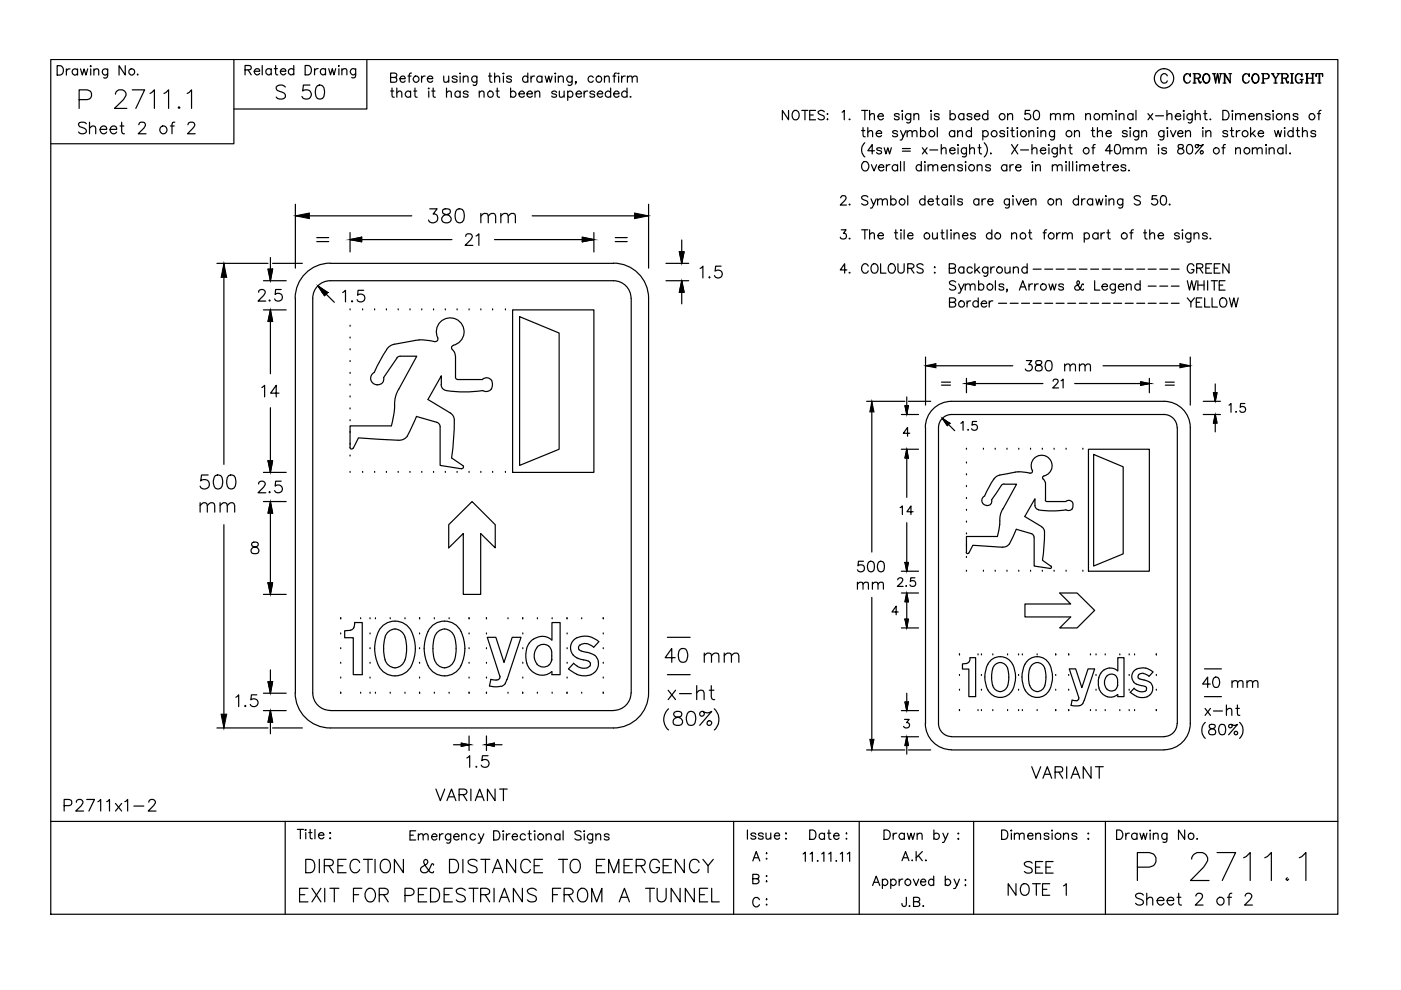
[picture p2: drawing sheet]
<svg xmlns="http://www.w3.org/2000/svg" width="297mm" height="210mm" viewBox="0 0 297 210" stroke-linecap="round" stroke-linejoin="round" font-family="sans-serif">
<g fill="none" stroke="#000" stroke-width=".25">
<path d="M10.8 12.6h272.8v181.2h-272.8zM12.1 13.9h.7a1.06 1.06 0 0 1 .7 1 1.06 1.06 0 0 1-.7 1h-.7zM14.1 14.6v1.3M14.8 14.6a.64 .64 0 0 0-.7 .6M16.4 14.9a.64 .64 0 0 0-.9-.1 .64 .64 0 0 0 0 .9 .64 .64 0 0 0 .9-.1M16.4 14.6v1.3M17.1 14.6l.4 1.3 .3-1.3 .4 1.3 .4-1.3M19.2 14.6v1.3M19.2 13.9l.2 .1-.2 .1zM19.9 14.9a.67 .67 0 0 1 .9-.2l.1 1.2M19.9 14.6v1.3M22.8 14.6l-.1 1.8-.2 .2-.5-.1"/>
<path d="M22.8 14.9a.64 .64 0 0 0-.9-.1 .64 .64 0 0 0 0 .9 .64 .64 0 0 0 .9-.1M24.5 20a.95 .95 0 0 1 .7-1h.8a.99 .99 0 0 1 .5 1.6l-.3 .5-1.9 1.9h2.6M26.6 13.9v2l-1.4-2v2M28 19h2.7l-1.9 4M29.2 15.7v.2l.1-.1M31.8 19.8l.9-.8v4M34.8 19.8l.9-.8v4M39.7 19.8l.4-.2 .5-.6v4M49.6 12.6v17.9h-38.8M52 14.8l1.1-.1 .2-.3-.1-.3-.4-.2h-.8v2M52.6 14.8l.7 1.1M53.9 15.1h1.1a.6 .6 0 0 0-.8-.5 .6 .6 0 0 0-.2 1 .57 .57 0 0 0 1 0"/>
<path d="M55.6 13.9v2M57.5 14.8a.64 .64 0 0 0-.9-.1 .64 .64 0 0 0 0 1 .64 .64 0 0 0 .9-.1M57.5 14.6v1.3M58.1 14.6h.7M58.4 13.9v1.6l.1 .2 .4 .2M59.5 15.1h1.1a.62 .62 0 0 0-1-.4 .62 .62 0 0 0 .1 1 .54 .54 0 0 0 .9-.1M60.5 18.5a1.26 1.26 0 0 0-1.9 0 .69 .69 0 0 0 .5 .8l.9 .3a.71 .71 0 0 1 .5 .8 .71 .71 0 0 1-.7 .6l-1-.1-.2-.3M62.3 14.8a.64 .64 0 0 0-1-.1 .64 .64 0 0 0 0 1 .64 .64 0 0 0 1-.1M62.3 13.9v2M64.7 13.9h.7a1.08 1.08 0 0 1 .6 1 1.08 1.08 0 0 1-.6 1h-.7zM65.7 18h-1.4l-.1 1.3a1.05 1.05 0 0 1 1.6 0 1.05 1.05 0 0 1-.3 1.6 1.05 1.05 0 0 1-1.5-.5M66.7 14.6v1.3"/>
<path d="M67.3 18.2a.91 .91 0 0 1 1.4 .4 2.5 2.5 0 0 1-.3 2.3 .98 .98 0 0 1-1.4-.5 2.46 2.46 0 0 1 .3-2.2zM67.5 14.6a.64 .64 0 0 0-.8 .5M69 14.8a.62 .62 0 0 0-.9-.1 .62 .62 0 0 0 0 1 .62 .62 0 0 0 .9-.1M69 14.6v1.3M69.7 14.6l.4 1.3 .4-1.3 .3 1.3 .4-1.3M71.9 14.6v1.3M71.9 13.9v.2zM72.5 14.9l.5-.3h.4l.1 1.3M72.5 14.6v1.3M75.4 14.6l-.1 1.7-.3 .2-.4-.1M75.4 14.8a.64 .64 0 0 0-.9-.1 .64 .64 0 0 0 0 1 .64 .64 0 0 0 .9-.1M77.8 12.6v10.5h-28.2"/>
<path d="M82.8 19.3h.7M82.8 16.4l1.2-.1 .1-.3-.1-.3-.3-.2h-.9v1.9h.9l.3-.1v-.7l-.3-.2M83.1 18.7v1.6l.1 .2 .4 .1M84.1 19.7l.5-.4 .5 .1 .1 1.2M84.1 18.7v1.9M84.8 16.7h1.1a.6 .6 0 0 0-.8-.5 .6 .6 0 0 0-.2 .9 .57 .57 0 0 0 1 0M86.5 16.1h.6M87.1 19.6a.64 .64 0 0 0-1-.1 .64 .64 0 0 0 0 1 .64 .64 0 0 0 1-.1M87.1 19.3v1.3M87.2 15.5l-.3 .1-.1 .2v1.6M87.7 19.3h.7M88 18.7v1.6l.1 .2 .3 .1"/>
<path d="M89.4 16.1v1.3M90.1 16.1a.64 .64 0 0 0-.7 .6M90.6 16.7h1.2a.61 .61 0 0 0-.9-.5 .61 .61 0 0 0-.2 .9 .6 .6 0 0 0 1.1 0M90.9 19.3v1.3M90.9 18.7v.1zM91.5 19.3h.7M91.8 18.7v1.6l.1 .2 .4 .1M94.1 16.1l.1 1.3h.5l.4-.3M94.7 19.7l.4-.4 .5 .1 .1 1.2M94.7 18.7v1.9M95.1 16.1v1.3M96.9 16.4a.6 .6 0 0 0-1 0l.9 .5 .1 .2a.6 .6 0 0 1-1 0"/>
<path d="M97.6 19.6a.62 .62 0 0 0-1-.1 .62 .62 0 0 0 0 .9 .62 .62 0 0 0 1 0M97.6 19.3v1.3M97.6 16.1v1.3M97.6 15.5v.2zM98.2 16.5l.5-.4 .5 .1v1.2M98.2 16.1v1.3M99.2 19.6a.57 .57 0 0 0-1 0l.3 .3 .7 .2v.3a.62 .62 0 0 1-1 0M101.1 16.1v1.6a.49 .49 0 0 1-.3 .4 .49 .49 0 0 1-.5-.1M101.1 16.4a.61 .61 0 0 0-.9-.1 .61 .61 0 0 0 0 .9 .61 .61 0 0 0 .9-.1M101.6 19.7l.5-.4 .4 .1 .1 1.2M101.6 19.3v1.3M103.6 16.1h.6"/>
<path d="M103.9 15.5v1.6v.3h.4M104.9 16.5l.4-.4 .5 .1 .1 1.2M104.9 15.5v1.9M105.2 19.3h.6M105.4 18.7v1.6l.2 .2 .3 .1M106.7 16.1v1.3M106.7 15.5l.2 .1-.2 .1zM108.3 19.6a.64 .64 0 0 1 .9-.1 .64 .64 0 0 1 0 1 .64 .64 0 0 1-.9-.1M108.3 18.7v1.9M108.4 16.4a.57 .57 0 0 0-1 0l.1 .2 .8 .3 .1 .2a.57 .57 0 0 1-1 0M110 19.9h1.2a.62 .62 0 0 0-.9-.5 .62 .62 0 0 0-.2 1 .65 .65 0 0 0 1.1 0M111.7 19.9h1.2a.62 .62 0 0 0-.9-.5 .62 .62 0 0 0-.2 1 .65 .65 0 0 0 1.1 0"/>
<path d="M111.9 16.4a.61 .61 0 0 0-.9-.1 .61 .61 0 0 0 0 .9 .61 .61 0 0 0 .9-.1M111.9 15.5v1.9M112.6 16.1v1.3M113.3 16.1a.64 .64 0 0 0-.7 .6M113.4 19.7l.5-.4 .5 .1v1.2M113.4 19.3v1.3M114.9 16.4a.61 .61 0 0 0-.9-.1 .61 .61 0 0 0 0 .9 .61 .61 0 0 0 .9-.1M114.9 16.1v1.3M115.6 16.1l.4 1.3 .3-1.3 .4 1.3 .4-1.3M117.7 16.1v1.3M117.7 15.5v.2zM118 19.6a.56 .56 0 0 0-.5-.3 .56 .56 0 0 0-.5 .3l.1 .2a.9 .9 0 0 1 .9 .5v.1a.6 .6 0 0 1-1 0"/>
<path d="M118.4 16.5l.4-.4 .5 .1 .1 1.2M118.4 16.1v1.3M118.6 19.3l.1 1.2 .4 .1 .5-.3M119.6 19.3v1.3M120.4 19.6a.62 .62 0 0 1 .9-.1 .62 .62 0 0 1 0 .9 .62 .62 0 0 1-.9 0M120.4 19.3v2M121.3 16.1v1.6a.51 .51 0 0 1-.3 .4 .51 .51 0 0 1-.5-.1M121.3 16.4a.63 .63 0 0 0-.9-.1 .63 .63 0 0 0 0 1 .63 .63 0 0 0 .9-.2M122.1 19.9h1.2a.62 .62 0 0 0-.9-.5 .62 .62 0 0 0-.2 1 .65 .65 0 0 0 1.1 0M122.1 17.4h-.1h.1l-.1 .4M123.8 19.3v1.3M124.6 19.3a.66 .66 0 0 0-.8 .6"/>
<path d="M125.8 16.4a.61 .61 0 0 0-.9-.1 .61 .61 0 0 0 0 .9 .61 .61 0 0 0 .9-.1M126.1 19.6a.57 .57 0 0 0-1 0 .9 .9 0 0 0 .9 .5l.1 .3a.62 .62 0 0 1-1 0M126.6 19.9h1.2a.57 .57 0 0 0-.6-.6 .57 .57 0 0 0-.6 .6v.2a.63 .63 0 0 0 .5 .5 .63 .63 0 0 0 .7-.2M128.2 16.5l.4-.4 .5 .1 .1 1.2M128.2 16.1v1.3M129.5 19.6a.64 .64 0 0 0-1-.1 .64 .64 0 0 0 0 1 .64 .64 0 0 0 1-.1M129.5 18.7v1.9M129.9 16.1h.7M130.1 19.9h1.1a.57 .57 0 0 0-.5-.6 .57 .57 0 0 0-.6 .6v.2a.63 .63 0 0 0 .5 .5 .63 .63 0 0 0 .6-.2M130.7 15.5l-.4 .1-.1 .2v1.6M131 15.6h.2zM131.2 16.1v1.3"/>
<path d="M131.8 16.1v1.3M132.6 16.1a.64 .64 0 0 0-.8 .6M132.9 19.6a.64 .64 0 0 0-.9-.1 .64 .64 0 0 0 0 1 .64 .64 0 0 0 .9-.1M132.9 18.7v1.9M133 16.5l.5-.4 .5 .1v1.2M133 16.1v1.3M134 16.5l.5-.4 .5 .1 .1 1.2M247.5 16.1a.72 .72 0 0 0-.8-.5 .72 .72 0 0 0-.6 .8 .88 .88 0 0 0 .2 .9 .88 .88 0 0 0 .9 .2l.3-.4M251.6 15.6a1.11 1.11 0 0 0-.6 1 1.11 1.11 0 0 0 .6 1M252.3 15.9l.1 .3v-.6l-.1 .3a.73 .73 0 0 0-.9-.2 .73 .73 0 0 0-.4 .7 .9 .9 0 0 0 .2 .9 .9 .9 0 0 0 .9 .2l.3-.4M253 15.6h1.1l.4 .4-.1 .5-1.1 .1M253 17.6h.6"/>
<path d="M253.2 15.6v2M253.3 15.6v2M253.8 16.6l.3 .2 .3 .7 .2-.1M254 16.7l.4 .9h.1l.1-.3M254.1 15.6l.3 .4v.4l-.3 .2M255.7 15.6a1.03 1.03 0 0 0-.7 1.1 1.03 1.03 0 0 0 .8 .9 1.03 1.03 0 0 0 .7-1 1.03 1.03 0 0 0-.8-1 1.16 1.16 0 0 0 0 2M255.8 15.6a1.12 1.12 0 0 1 0 2M257.1 15.6h.6M257.4 15.6l.3 2 .4-2 .4 2 .3-2M257.4 15.6l.3 1.5M258.2 15.6l.3 1.5M258.6 15.6h.5"/>
<path d="M259.3 17.6h.6M259.3 15.6h.4M259.6 15.6v2M260.5 15.6h.6M260.8 17.4l-1.1-1.8v2M260.8 15.6v2l-1.1-1.8M264.1 15.6a1.15 1.15 0 0 0 0 2M264.8 15.9l.1 .3v-.6l-.1 .3a.72 .72 0 0 0-.9-.2 .72 .72 0 0 0-.4 .7 .88 .88 0 0 0 .1 .9 .88 .88 0 0 0 1 .2l.3-.4M266.1 15.6a1.03 1.03 0 0 0-.7 1.1 1.03 1.03 0 0 0 .8 .9 1.03 1.03 0 0 0 .7-1 1.03 1.03 0 0 0-.8-1 1.16 1.16 0 0 0 0 2M266.2 15.6a1.12 1.12 0 0 1 0 2M267.5 15.6h1.1l.5 .4a.53 .53 0 0 1-.5 .7h-.7M267.5 17.6h.7"/>
<path d="M267.8 15.6v2M267.9 15.6v2M268.6 15.6l.3 .2a.55 .55 0 0 1-.3 .9M269.6 15.6h.5M269.7 15.6l.7 1.1v.9M269.8 15.6l.7 1.1v.9M270.1 17.6h.7M270.8 15.6h.5M271.2 15.6l-.7 1.1M271.5 15.6h1.1l.5 .4-.2 .5-1 .1M271.5 17.6h.7M271.8 15.6v2"/>
<path d="M271.9 15.6v2M272.4 16.6l.2 .2 .4 .7 .2-.1M272.6 16.7l.3 .9h.2l.1-.3M272.6 15.6l.4 .4-.1 .4-.3 .2M273.6 17.6h.6M273.6 15.6h.6M273.9 15.6v2M274 15.6v2M275.3 15.6a1.15 1.15 0 0 0 0 2M275.6 16.8h.7M275.9 15.9l.1 .3v-.6l-.1 .3a.72 .72 0 0 0-.8-.2 .72 .72 0 0 0-.5 .7 .86 .86 0 0 0 .2 .9 .86 .86 0 0 0 .9 .2l.2-.2M275.9 16.8v.8"/>
<path d="M276 16.8v.8M276.8 15.6h.6M276.8 17.6h.6M277 15.6v2M277.2 15.6v2M277.2 16.6h1.1M278 15.6h.7M278 17.6h.7M278.3 15.6v2M278.4 15.6v2M279.1 15.6l-.1 .6v-.6h1.4v.6l-.1-.6M279.4 17.6h.6"/>
<path d="M279.7 15.6v2M279.8 15.6v2M16.8 21.1h1.7a1.04 1.04 0 0 0 .9-1 1.04 1.04 0 0 0-.9-1.1h-1.7v4M18.3 26.2a1.12 1.12 0 0 0-1.6 0 .61 .61 0 0 0 .4 .7 1.35 1.35 0 0 1 1.2 .7v.4a1.04 1.04 0 0 1-1.6 0M19 27.2l.6-.5 .6 .1 .1 1.6M19 25.9v2.5M21.2 27.4h1.4a.7 .7 0 0 0-.7-.7 .7 .7 0 0 0-.7 .7 .76 .76 0 0 0 .5 .9 .76 .76 0 0 0 .9-.3M23.3 27.4h1.4a.7 .7 0 0 0-.7-.7 .7 .7 0 0 0-.7 .7 .76 .76 0 0 0 .5 .9 .76 .76 0 0 0 .9-.3M25.5 26.7h.8M25.8 25.9v2l.1 .3 .5 .2M29.4 26.5l.2-.4a.85 .85 0 0 1 1-.1 .76 .76 0 0 1-.1 1.2l-1.2 1.2h1.7M36.1 26.7h.8"/>
<path d="M37.1 25.9l-.5 .1-.1 .4v2M38 22.6l-.2 .2 .2 .2 .2-.2M39.8 26.5l.2-.4a.86 .86 0 0 1 1.2 0l.1 .3-.1 .4-1.4 1.6h1.6M133.7 20.4l-.1 .1h.2M167.2 23.4v2l-1.3-2v2M168.1 23.7l.2-.2a.9 .9 0 0 1 1.1 .3 .9 .9 0 0 1-.1 1.1 .72 .72 0 0 1-.8 .5 .72 .72 0 0 1-.5-.8zM170 23.4h1.3M170.7 23.4v2M171.7 24.4h.7M172.9 23.4h-1.2v2h1.2M174.8 23.7a.72 .72 0 0 0-.8-.3 .72 .72 0 0 0-.5 .5l.2 .3 .7 .3a.47 .47 0 0 1 .4 .3 .47 .47 0 0 1-.2 .5 .91 .91 0 0 1-1.1-.2M175.4 24.2h.1z"/>
<path d="M175.4 25.3h.1zM178.5 23.8l.5-.4v2M180.1 25.2l-.1 .1h.2M182.7 27.7h.7M182.7 23.4h1.3M182.9 34.5l.2-.1a.93 .93 0 0 1 1.1 .4 .93 .93 0 0 1-.2 1.1 .72 .72 0 0 1-.8 .3 .72 .72 0 0 1-.5-.7zM183 27.1v1.5l.1 .3 .3 .1M183.4 30.3a1.99 1.99 0 0 0 0 3M183.4 23.4v2M184 28.1l.5-.4 .4 .1 .1 1.2M184 27.1v1.9M184.4 24.5l.4-.4 .5 .1 .1 1.2"/>
<path d="M184.4 23.4v2M184.8 34.9l.5 1.3 .6-1.3M185.4 32h-1.4l.9-1.4v2M185.8 28.3h1.1a.62 .62 0 0 0-.9-.6 .62 .62 0 0 0-.1 1 .65 .65 0 0 0 1 0M186.2 24.6h1.1a.61 .61 0 0 0-.9-.5 .61 .61 0 0 0-.2 1 .6 .6 0 0 0 1.1 0M186.2 35.5h1.2a.6 .6 0 0 0-.9-.5 .6 .6 0 0 0-.1 .9 .56 .56 0 0 0 .5 .4 .56 .56 0 0 0 .5-.4M186.9 31.6a.65 .65 0 0 0-1 0l.3 .3 .6 .1 .1 .3a.6 .6 0 0 1-1 0M187.5 31.3l.3 1.3 .4-1.3 .4 1.3 .4-1.3M187.9 34.9v1.3M188.7 34.9a.64 .64 0 0 0-.8 .6M190.3 28a.6 .6 0 0 0-1.1 0l.3 .3 .7 .1 .1 .3a.65 .65 0 0 1-1.1 0M190.3 35.2a.63 .63 0 0 0-.9-.1 .63 .63 0 0 0 0 1 .63 .63 0 0 0 .9-.2"/>
<path d="M190.3 34.9v1.3M190.6 24.4a.56 .56 0 0 0-.5-.3 .56 .56 0 0 0-.5 .3l.1 .2 .9 .2v.3a.56 .56 0 0 1-.5 .3 .56 .56 0 0 1-.5-.3M190.9 27.7l.6 1.3 .6-1.3M190.9 34.2v2M191.3 24.1v1.3M191.3 31.5h1.7M191.3 32h1.7M191.3 23.4v.2zM191.5 29l-.3 .6-.3 .1M191.7 34.2v2M192.3 28.1l.5-.4 .5 .1 .1 1.2M192.3 27.7v1.3"/>
<path d="M193.1 24.1v1.5a.52 .52 0 0 1-.6 .5l-.3-.1M193.1 24.4a.63 .63 0 0 0-.9-.1 .63 .63 0 0 0 0 .9 .63 .63 0 0 0 .9-.1M193.4 28.1l.5-.4 .4 .1 .1 1.2M193.8 24.5l.4-.4 .5 .1 .1 1.2M193.8 24.1v1.3M195.2 28a.62 .62 0 0 1 .9-.1 .62 .62 0 0 1 0 .9 .62 .62 0 0 1-.9-.1M195.2 27.1v1.9M195.3 35.2a.61 .61 0 0 0-.9-.1 .61 .61 0 0 0 0 .9 .61 .61 0 0 0 .9-.1M195.3 34.2v2M195.6 31.3l1 1.3M196.1 34.9v1.3M196.1 34.2v.3z"/>
<path d="M196.6 31.3l-1 1.3M196.8 35.3l.4-.4 .5 .1 .1 1.2M196.8 34.9v1.3M197.1 31.8h1.7M197.4 24.1v1.3M197.4 23.4v.2zM197.8 35.3l.5-.4 .4 .1 .1 1.2M198.7 27.1v1.9M199.1 24.4a.57 .57 0 0 0-1 0l.1 .2 .8 .2 .1 .3a.57 .57 0 0 1-1 0M199.6 31.7l.4-.4 .5 .1 .1 1.2M199.6 30.6v2M199.6 35.5h1.1a.61 .61 0 0 0-.8-.5 .61 .61 0 0 0-.2 .9 .6 .6 0 0 0 1 0"/>
<path d="M201.3 35.3l.4-.4 .5 .1 .1 1.2M201.3 34.9v1.3M201.4 31.9h1.1a.62 .62 0 0 0-1-.5 .62 .62 0 0 0 .1 1.1 .54 .54 0 0 0 .9-.2M201.4 24.4a.63 .63 0 0 1 1-.1 .63 .63 0 0 1 0 .9 .63 .63 0 0 1-1-.1M201.4 23.4v2M202.4 28a.64 .64 0 0 0-.9-.1 .64 .64 0 0 0 0 .9 .64 .64 0 0 0 .9-.1M202.4 27.7v1.3M203 28.1l.5-.4 .5 .1 .1 1.2M203 27.7v1.3M203.1 31.3v1.3M203.1 30.6v.3zM204.1 35.2a.56 .56 0 0 0-.5-.3 .56 .56 0 0 0-.6 .3l.1 .2 .9 .3 .1 .2a.56 .56 0 0 1-.5 .4 .56 .56 0 0 1-.6-.4"/>
<path d="M204.4 24.4a.63 .63 0 0 0-1-.1 .63 .63 0 0 0 0 .9 .63 .63 0 0 0 1-.1M204.4 24.1v1.3M204.7 34.9v1.3M204.7 34.2v.3zM204.9 31.3l-.1 1.8-.3 .2-.4-.1M204.9 31.6a.62 .62 0 0 0-.9-.1 .62 .62 0 0 0 0 .9 .62 .62 0 0 0 .9-.1M205.6 31.7l.5-.4 .4 .1 .1 1.2M205.6 30.6v2M206 28a.64 .64 0 0 0-1-.1 .64 .64 0 0 0 0 .9 .64 .64 0 0 0 1-.1M206 27.1v1.9M206.1 24.4a.57 .57 0 0 0-1.1 0l.1 .2 .9 .2 .1 .3a.57 .57 0 0 1-1.1 0M206.6 24.6h1.1a.61 .61 0 0 0-.8-.5 .61 .61 0 0 0-.2 1 .6 .6 0 0 0 1 0"/>
<path d="M207.2 35.3l.5-.4 .4 .1 .1 1.2M207.2 34.9v1.3M207.4 31.3h.6M207.7 30.6v1.7v.2l.4 .1M208.4 28a.64 .64 0 0 1 .9-.1 .64 .64 0 0 1 0 .9 .64 .64 0 0 1-.9-.1M208.4 27.7v2M208.7 30.3a1.99 1.99 0 0 1 0 3M209.4 24.4a.63 .63 0 0 0-.9-.1 .63 .63 0 0 0 0 .9 .63 .63 0 0 0 .9-.1M209.4 23.4v2M210 35.2a.57 .57 0 0 0-1 0l.1 .2 .8 .3 .1 .2a.57 .57 0 0 1-1 0M210.1 32.4v.2l.1-.1M213 28a.57 .57 0 0 0-1 0 .9 .9 0 0 0 .9 .4l.1 .3a.62 .62 0 0 1-1 0"/>
<path d="M213.5 35.2a.63 .63 0 0 0-1-.1 .63 .63 0 0 0 0 1 .63 .63 0 0 0 1-.2M213.5 34.9v1.3M213.6 27.1h.2l-.2 .1zM213.6 27.7v1.3M213.6 24.5l.5-.4 .5 .1 .1 1.2M213.6 24.1v1.3M214.1 34.9v1.3M214.3 27.7h.7M214.5 30.6l1.3 2M214.6 27.1v1.5l.1 .3 .4 .1M214.9 34.9a.58 .58 0 0 0-.8 .6M215.3 35.5h1.2a.6 .6 0 0 0-.9-.5 .6 .6 0 0 0-.2 .9 .56 .56 0 0 0 .6 .4 .56 .56 0 0 0 .5-.4"/>
<path d="M215.7 27.1v.1zM215.7 27.7v1.3M215.8 30.6l-1.3 2M216.4 31.8h1.7M218.2 28.1l.4-.4 .5 .1 .1 1.2M218.2 27.7v1.3M218.3 23.4h-.9l-.1 .9a.7 .7 0 0 1 1.1-.1 .7 .7 0 0 1-.1 1.1 .7 .7 0 0 1-1.1-.3M218.8 31.7l.5-.4 .5 .1 .1 1.2M218.8 30.6v2M218.9 34.2v.3l-.1-.1zM218.9 34.9v1.3M219.4 23.5a.59 .59 0 0 1 .9 .3 1.32 1.32 0 0 1-.4 1.6h-.3a1.24 1.24 0 0 1-.2-1.9z"/>
<path d="M219.6 35.3l.4-.4 .5 .1 .1 1.2M219.6 34.9v1.3M219.9 27.1h.2zM220 27.7v1.3M220.6 31.9h1.1a.6 .6 0 0 0-.8-.5 .6 .6 0 0 0-.2 .9 .57 .57 0 0 0 1 0M220.7 28.1l.5-.4 .4 .1 .1 1.2M220.7 27.7v1.3M222.3 30.7h.2l-.1 .2zM222.4 31.3v1.3M222.7 24.5l.5-.4 .5 .1 .1 1.2M222.7 24.1v1.3M223.1 35.3l.5-.4 .4 .1 .2 1.2"/>
<path d="M223.1 34.9v1.3M223.6 27.7l-.1 1.8-.3 .2-.5-.1M223.6 28a.62 .62 0 0 0-.9-.1 .62 .62 0 0 0 0 .9 .62 .62 0 0 0 .9-.1M223.8 24.5l.5-.4 .4 .1 .1 1.2M224.2 31.3l-.2 1.8-.2 .2-.5-.1M224.2 31.6a.64 .64 0 0 0-1-.1 .64 .64 0 0 0 0 .9 .64 .64 0 0 0 1-.1M224.2 35.3l.4-.4 .5 .1 .1 1.2M224.8 31.7l.5-.4 .4 .1 .2 1.2M224.8 30.6v2M225.6 24.5l.4-.4 .5 .1 .1 1.2M225.6 24.1v1.3M226 34.2v.3z"/>
<path d="M226 34.9v1.3M226.6 24.5l.4-.4 .5 .1 .1 1.2M226.6 31.3h.7M226.7 34.2v2M226.9 30.6v1.7l.1 .2 .3 .1M227.4 34.2v2M227.8 28.1l.5-.4 .4 .1 .2 1.2M227.8 27.7v1.3M228.3 34.2v.3zM228.3 34.9v1.3M229 35.3l.4-.4 .5 .1 .1 1.2M229 34.9v1.3"/>
<path d="M230 35.3l.4-.4 .5 .1 .1 1.2M230.2 24.5l.4-.4 .5 .1 .1 1.2M230.2 24.1v1.3M231.4 27.7h.6M231.5 31.3h.6M231.7 27.1v1.5v.3l.4 .1M231.7 35.5h1.2a.61 .61 0 0 0-.9-.5 .61 .61 0 0 0-.2 .9 .6 .6 0 0 0 1.1 0M232.2 30.6l-.4 .1-.1 .3v1.6M232.7 28.1l.4-.4 .6 .1v1.2M232.7 27.1v1.9M233.4 34.9h.7M233.7 24.5l.5-.4 .5 .1 .1 1.2"/>
<path d="M233.7 24.1v1.3M233.7 34.2v1.7l.1 .3h.4M234.5 28.3h1.1a.55 .55 0 0 0-.6-.6 .55 .55 0 0 0-.5 .6 .61 .61 0 0 0 .4 .7 .61 .61 0 0 0 .7-.3M234.8 24.5l.4-.4 .5 .1 .1 1.2M234.8 34.9v1.3M235.5 34.9a.64 .64 0 0 0-.7 .6M235.8 32h-1.4l.9-1.4v2M236 35.5h1.1a.61 .61 0 0 0-.8-.5 .61 .61 0 0 0-.2 .9 .6 .6 0 0 0 1 0M236.5 30.7a.64 .64 0 0 1 1 .3 1.01 1.01 0 0 1-.7 1.6 1.33 1.33 0 0 1-.3-1.9zM236.6 23.4l.1 .1-.1 .1zM236.6 24.1v1.3M237.3 24.5l.5-.4 .4 .1 .1 1.2"/>
<path d="M237.3 24.1v1.3M238.1 31.7l.5-.4 .5 .1 .1 1.2M238.1 31.3v1.3M238.7 35.2a.57 .57 0 0 0-1 0l.1 .2 .8 .3 .1 .2a.57 .57 0 0 1-1 0M239 28a.57 .57 0 0 0-1 0 .9 .9 0 0 0 .9 .4l.1 .3a.62 .62 0 0 1-1 0M239.2 31.7l.4-.4 .5 .1 .1 1.2M239.4 36.1l-.1 .1h.2M239.6 27.1h.1l-.1 .1zM239.6 27.7v1.3M240.2 24.4a.63 .63 0 0 0-.9-.1 .63 .63 0 0 0 0 .9 .63 .63 0 0 0 .9-.1M240.2 24.1v1.3M240.8 23.4v2"/>
<path d="M240.9 31.7l.5-.4 .5 .1 .1 1.2M240.9 31.3v1.3M241.4 27.7v1.5a.53 .53 0 0 1-.8 .4M241.4 28a.64 .64 0 0 0-.9-.1 .64 .64 0 0 0 0 .9 .64 .64 0 0 0 .9-.1M242 31.7l.5-.4 .4 .1 .1 1.2M242.1 28.1l.4-.4 .5 .1 .1 1.2M242.1 27.7v1.3M243.4 24.1l1 1.3M244.4 24.1l-1 1.3M245 24.6h1.7M245.6 30.6v.3zM245.6 31.3v1.3"/>
<path d="M246.8 27.7v1.5a.53 .53 0 0 1-.9 .4M246.8 28a.64 .64 0 0 0-1-.1 .64 .64 0 0 0 0 .9 .64 .64 0 0 0 1-.1M247.3 31.6a.62 .62 0 0 0-1 0 .9 .9 0 0 0 .9 .4l.1 .3a.57 .57 0 0 1-1 0M247.4 24.5l.5-.4 .5 .1 .1 1.2M247.4 27.1h.2zM247.4 23.4v2M247.5 27.7v1.3M248.2 27.7l.5 1.3 .6-1.3M249.2 24.6h1.1a.6 .6 0 0 0-.8-.5 .6 .6 0 0 0-.2 1 .57 .57 0 0 0 1 0M249.7 28.3h1.1a.55 .55 0 0 0-.6-.6 .55 .55 0 0 0-.5 .6 .61 .61 0 0 0 .4 .7 .61 .61 0 0 0 .7-.3M249.9 30.7a.44 .44 0 0 0 .1 .7 .7 .7 0 0 1 .8 .3 .7 .7 0 0 1 0 .8 .64 .64 0 0 1-.8 .1 .64 .64 0 0 1-.3-.6 1 1 0 0 1 1.1-.7l.1-.4a.73 .73 0 0 0-1-.2zM250.9 23.5l.1-.1 .1 .1z"/>
<path d="M251 24.1v1.3M251.3 28.1l.6-.4 .4 .1 .1 1.2M251.3 27.7v1.3M251.9 30.7a.64 .64 0 0 1 .9 .3 1.32 1.32 0 0 1-.5 1.6h-.2a1.28 1.28 0 0 1-.2-1.9zM252.8 24.1v1.5a.59 .59 0 0 1-.7 .5l-.2-.1M252.8 24.4a.63 .63 0 0 0-1-.1 .63 .63 0 0 0 0 .9 .63 .63 0 0 0 1-.1M253.4 24.5l.5-.4 .5 .1 .1 1.2M253.4 23.4v2M253.9 30.6l.2 .3-.1 .3-.4 .1-.2-.4a.52 .52 0 0 1 .5-.3 .52 .52 0 0 1 .5 .3l.7-.3-1.7 2M254.6 32h.3l.2 .2-.1 .3-.4 .1-.1-.2zM255 27.7v1.3M255 27.1v.1z"/>
<path d="M255.2 24.1h.7M255.5 23.4v1.6l.1 .3 .4 .1M255.7 28.1l.4-.4 .5 .1 .1 1.2M255.7 27.7v1.3M256.6 25.2l-.1 .1h.2M259.1 31.3h.6M259.3 23.4a1.09 1.09 0 0 1 1.2 .6 1.09 1.09 0 0 1-.3 1.3l-.9 .1zM259.8 30.6l-.4 .1-.1 .3v1.6M260.3 28a.57 .57 0 0 0-1 0 .9 .9 0 0 0 .9 .4l.1 .3a.62 .62 0 0 1-1 0M260.8 27.7h.7M261.1 27.1v1.5l.1 .3 .4 .1M261.3 24.1v1.3"/>
<path d="M261.3 23.4l.1 .1-.1 .1zM262 24.5l.4-.4 .5 .1 .1 1.2M262 24.1v1.3M262 31.7l.4-.4 .5 .1 .1 1.2M262 31.3v1.3M262.1 27.7v1.3M262.9 27.7a.72 .72 0 0 0-.8 .6M263 24.5l.5-.4 .4 .1 .1 1.2M264.8 24.6h1.1a.6 .6 0 0 0-.8-.5 .6 .6 0 0 0-.2 1 .56 .56 0 0 0 .5 .3 .56 .56 0 0 0 .5-.3M265.1 27.1v1.9M265.5 28.3l.7 .7M265.5 31.7l.5-.4 .5 .1v1.2"/>
<path d="M265.5 31.3v1.3M266.1 27.7l-1 .9M266.5 24.5l.4-.4 .5 .1 .1 1.2M266.5 24.1v1.3M266.5 31.7l.6-.4 .4 .1 .1 1.2M266.8 28.3h1.1a.62 .62 0 0 0-.9-.6 .62 .62 0 0 0-.2 1 .65 .65 0 0 0 1.1 0M268.4 31.3v1.3M268.4 30.6v.3zM269.1 31.7l.5-.4 .4 .1 .1 1.2M269.1 31.3v1.3M269.3 24.4a.6 .6 0 0 0-1.1 0l1 .4 .1 .3a.6 .6 0 0 1-1.1 0M269.9 24.1v1.3"/>
<path d="M269.9 23.4v.2zM270.2 27.7l.4 1.3 .4-1.3 .4 1.3 .3-1.3M272 31.6a.64 .64 0 0 0-.9-.1 .64 .64 0 0 0 0 .9 .64 .64 0 0 0 .9-.1M272 31.3v1.3M272.4 24.5l.5-.4 .4 .1 .1 1.2M272.4 24.1v1.3M272.4 27.7v1.3M272.4 27.1v.1zM272.7 30.6v2M273.5 32.4l-.1 .1 .1 .1 .1-.1M274.2 28a.64 .64 0 0 0-1-.1 .64 .64 0 0 0 0 .9 .64 .64 0 0 0 1-.1M274.2 27.1v1.9"/>
<path d="M274.8 27.7h.7M275.1 27.1v1.5l.1 .3 .4 .1M275.2 24.4a.56 .56 0 0 0-.5-.3 .56 .56 0 0 0-.5 .3v.2l.9 .2 .1 .3a.56 .56 0 0 1-.5 .3 .56 .56 0 0 1-.5-.3M276.2 28.1l.4-.4 .5 .1 .1 1.2M276.2 27.1v1.9M278.9 28a.57 .57 0 0 0-1 0 .9 .9 0 0 0 1 .4v.3a.62 .62 0 0 1-1 0M279.3 24.1h.7M280.1 23.4l-.4 .1-.1 .3v1.6M46 55.8h10.8M47.5 55.8v42.7M55.9 59.5h4.8M56.8 57.1h1l-.5 2.4z"/>
<path d="M57.3 54.6v4.9M57.8 55.8h6.3M62.6 45.8h24.7M62.6 43.3v13.6M67.2 50.4h2.5M67.2 51.2h2.5M74.2 49.3v4.1M74.2 50.8h21.6M74.2 50.8l2.5-.5v1zM91.1 44.3h1.6l-.9 1.1a.96 .96 0 0 1 1 1.1 .96 .96 0 0 1-1.3 .7l-.4-.1-.2-.4M94 44.4a.6 .6 0 0 0 .2 1 1.41 1.41 0 0 1 1.4 .8 .83 .83 0 0 1-.7 1 .99 .99 0 0 1-1.2-.5 1 1 0 0 1 .8-1.1l.6-.2a.6 .6 0 0 0 .2-1l-.4-.1zM96.9 44.4a.98 .98 0 0 1 1.4 .4 2.46 2.46 0 0 1-.3 2.3 .91 .91 0 0 1-1.4-.4 2.5 2.5 0 0 1 .3-2.3z"/>
<path d="M98.7 50.1l.1-.3a.86 .86 0 0 1 1.2 0 .76 .76 0 0 1-.2 1l-1.2 1.2h1.7M100.9 50l.6-.4v2.4M102 45.8l.7-.5 .7 .1 .1 1.8M102 45.3v1.9M103.5 45.8l.7-.5 .7 .1 .2 .4v1.4M104.8 50.8h21.1M106.2 45.8l.7-.5 .7 .1 .2 .4v1.4M106.2 45.3v1.9M107.8 45.8l.6-.5 .7 .1 .2 1.8M112.8 45.8h24.7M123.5 50.3l2.4 .5-2.4 .5zM125.9 49.3v4.1"/>
<path d="M130.1 55.8a7.4 7.4 0 0 1 7.4 7.4v83.7a7.4 7.4 0 0 1-7.4 7.4M130.1 59.5a3.7 3.7 0 0 1 3.7 3.7M130.1 55.8h-60.1a7.4 7.4 0 0 0-7.4 7.4v83.7a7.4 7.4 0 0 0 7.4 7.4h60.1M130.1 59.5h-60.1a3.7 3.7 0 0 0-3.7 3.7v83.7a3.7 3.7 0 0 0 3.7 3.7l60.1 .1M130.4 50.4h2.6M130.4 51.2h2.6M137.5 43.3v13.6M141.2 59.5h4.8M141.2 55.8h4.8M144 53.4h1l-.5 2.4zM144.5 59.5l.5 2.5h-1zM144.5 50.9v4.9"/>
<path d="M144.5 59.5v4.9M148.4 56.9l.6-.5v2.5M150.4 58.7l-.1 .1 .1 .1 .2-.1M152.9 56.4h-1.2l-.1 1.1a.87 .87 0 0 1 1.3 0 .87 .87 0 0 1-.1 1.3 .87 .87 0 0 1-1.3-.4M178.2 42l.4-.5 .6 .1 .2 .3-.3 .6-.9 1h1.3M178.4 48.7h1l-.6 .8a.64 .64 0 0 1 .6 .9 .64 .64 0 0 1-1 .2l-.2-.3M179.5 57.2h-1.3l.9-1.3v2M180.1 43.3h-.1l.1 .2 .1-.2M180.1 50.5l-.1 .1h.2M180.1 57.7l-.1 .1h.2M182.7 48.7h1.3M183.4 48.7v2"/>
<path d="M184 41.8a.73 .73 0 0 0-.7-.3 .73 .73 0 0 0-.6 .5l.2 .2 .9 .4 .2 .6a.84 .84 0 0 1-1.3 0M184.1 56.4a.71 .71 0 0 0-.8-.5 .71 .71 0 0 0-.6 .8 .9 .9 0 0 0 .2 .9 .9 .9 0 0 0 .9 .2l.3-.4M184.4 49.7l.4-.3 .5 .1 .1 1.2M184.4 48.7v2M184.7 42.2l.5 1.3 .6-1.3M184.8 56.2l.2-.2a.9 .9 0 0 1 1.1 .3 .9 .9 0 0 1 0 1.1 .72 .72 0 0 1-.9 .5 .72 .72 0 0 1-.5-.8zM185.2 43.5l-.4 .6h-.3M186.1 42.5l.4-.3h.5l.1 1.3M186.1 42.2v1.3M186.2 50h1.1a.62 .62 0 0 0-.9-.6 .62 .62 0 0 0-.2 1 .65 .65 0 0 0 1.1 0M186.7 55.9v2h1.1M187.1 42.5l.5-.3h.4l.1 1.3"/>
<path d="M188.5 56.2a.75 .75 0 0 1 .8-.3 .75 .75 0 0 1 .5 .8v.4a.76 .76 0 0 1-.7 .8 .76 .76 0 0 1-.8-.8zM188.9 42.4a.64 .64 0 0 1 .9-.1 .64 .64 0 0 1 0 1 .64 .64 0 0 1-.9-.1M188.9 41.5v2M189.6 49.4h.7M189.9 48.7v1.6l.1 .3 .4 .1M190.4 55.9v1.5a.66 .66 0 0 0 .6 .5 .66 .66 0 0 0 .7-.5v-1.5M190.9 48.8h.2zM191 49.4v1.3M191.7 48.7v2M192.5 50h1.1a.55 .55 0 0 0-.6-.7 .55 .55 0 0 0-.5 .7 .61 .61 0 0 0 .3 .6 .61 .61 0 0 0 .8-.2M192.5 56.9l1.1-.1a.4 .4 0 0 0 .2-.4 .4 .4 0 0 0-.2-.4l-1.1-.1v2M192.5 41.5v2"/>
<path d="M193.1 56.9l.7 1M195.7 56.2a.72 .72 0 0 0-.7-.3 .72 .72 0 0 0-.6 .5l.2 .3 .7 .3a.47 .47 0 0 1 .4 .3 .47 .47 0 0 1-.1 .5 .91 .91 0 0 1-1.2-.2M196.1 42.4a.64 .64 0 0 0-.9-.1 .64 .64 0 0 0 0 1 .64 .64 0 0 0 .9-.1M196.1 41.5v2M196.8 42.7h1.1a.6 .6 0 0 0-.9-.5 .6 .6 0 0 0-.1 1 .57 .57 0 0 0 1 0M197.7 49.4l.1 1.2 .5 .1 .4-.4M198.1 56.7h.2zM198.1 57.8h.2zM198.4 42.2h.7M198.7 41.5v1.6l.1 .2 .4 .2M198.7 49.4v1.3M199.5 49.4h.6"/>
<path d="M199.7 48.7v1.6l.2 .3 .4 .1M200.8 48.7v2M200.9 42.4a.64 .64 0 0 0-1-.1 .64 .64 0 0 0 0 1 .64 .64 0 0 0 1-.1M200.9 42.2v1.3M201.3 56.9l1.1-.1 .2-.3-.1-.4-.4-.2h-.8v2h.8l.4-.2 .1-.5-.5-.3M201.6 48.8h.1zM201.6 42.2v1.3M201.6 49.4v1.3M201.6 41.5v.2zM202.3 49.7l.4-.3 .5 .1 .1 1.2M202.3 41.5v2M202.3 49.4v1.3"/>
<path d="M202.6 59.8a.73 .73 0 0 0-.7-.3 .73 .73 0 0 0-.6 .5l.2 .3 .9 .4 .2 .3a.72 .72 0 0 1-.6 .5 .72 .72 0 0 1-.7-.3M204.1 42.4a.6 .6 0 0 0-1.1 0l.1 .2a.9 .9 0 0 1 1 .5v.1a.56 .56 0 0 1-.5 .3 .56 .56 0 0 1-.6-.3M204.1 50h1.1a.57 .57 0 0 0-.6-.7 .57 .57 0 0 0-.5 .7v.1a.63 .63 0 0 0 .4 .6 .63 .63 0 0 0 .7-.3M204.4 56.9a.63 .63 0 0 0-1-.1 .63 .63 0 0 0 0 .9 .63 .63 0 0 0 1-.1M204.4 56.6v1.3M206.1 56.9a.61 .61 0 0 0-.9-.1 .61 .61 0 0 0 0 .9 .61 .61 0 0 0 .9-.1M206.7 55.9v2M206.8 49.7a.6 .6 0 0 0-1 0l.3 .3 .6 .1 .1 .3a.65 .65 0 0 1-1 0M207.1 57.1l.6 .8M207.5 59.5v2M207.5 42.4a.62 .62 0 0 0-.9-.1 .62 .62 0 0 0 0 1 .62 .62 0 0 0 .9-.1M207.5 42.2v1.3"/>
<path d="M207.7 56.6l-1 .9M208.2 42.2v1.3M209 42.2a.64 .64 0 0 0-.8 .5M209.4 56.6v1.5a.53 .53 0 0 1-.8 .4M209.4 56.9a.63 .63 0 0 0-.9-.1 .63 .63 0 0 0 0 .9 .63 .63 0 0 0 .9-.1M209.4 42.7h1.1a.6 .6 0 0 0-.8-.5 .6 .6 0 0 0-.2 1 .57 .57 0 0 0 1 0M210.1 56.6v1.3M210.3 49.7a.64 .64 0 0 0-1-.1 .64 .64 0 0 0 0 .9 .64 .64 0 0 0 1-.1M210.3 48.7v2M210.8 56.6a.64 .64 0 0 0-.7 .5M211 59.5v2M213.1 56.6l.1 1.2 .4 .1 .5-.4"/>
<path d="M214 42.2l-.1 1.7-.3 .2-.4-.1M214 42.4a.62 .62 0 0 0-.9-.1 .62 .62 0 0 0 0 1 .62 .62 0 0 0 .9-.1M214.1 56.6v1.3M214.5 49.7l.5-.3 .4 .1 .1 1.2M214.5 49.4v1.3M214.7 41.6h.2l-.1 .1zM214.8 42.2v1.3M214.9 57l.4-.4 .5 .1 .1 1.2M214.9 56.6v1.3M215.4 42.2l.6 1.3 .5-1.3M216.9 42.7h1.2a.62 .62 0 0 0-1-.4 .62 .62 0 0 0 .1 1 .54 .54 0 0 0 .9-.1M217.8 56.9a.63 .63 0 0 0-1-.1 .63 .63 0 0 0 0 .9 .63 .63 0 0 0 1-.1"/>
<path d="M217.8 55.9v2M218.1 49.4h.6M218.3 48.7v1.6l.2 .3 .3 .1M218.6 42.5l.5-.3h.5v1.3M218.6 42.2v1.3M219 57.1h1.7M221.2 49.4h.6M221.5 57.1h1.7M221.9 48.7l-.4 .1-.1 .3v1.6M223.9 57.1h1.7M224 42.5l.4-.3h.5l.1 1.3M224 42.2v1.3"/>
<path d="M224 49.4v1.3M224.8 49.4a.72 .72 0 0 0-.8 .6M225.3 49.7l.4-.3 .5 .1 .1 1.2M225.3 49.4v1.3M226.3 49.7l.5-.3 .5 .1v1.2M226.4 57.1h1.7M228.7 42.4a.64 .64 0 0 0-1-.1 .64 .64 0 0 0 0 1 .64 .64 0 0 0 1-.1M228.7 41.5v2M228.8 57.1h1.7M229.3 42.2v1.3M229.9 49.7a.62 .62 0 0 1 .9-.1 .62 .62 0 0 1 0 .9 .62 .62 0 0 1-.9-.1M229.9 49.4v1.9"/>
<path d="M230.1 42.2a.58 .58 0 0 0-.8 .5M231.2 57.1h1.7M231.7 42.4a.64 .64 0 0 0-1-.1 .64 .64 0 0 0 0 1 .64 .64 0 0 0 1-.1M231.7 42.2v1.3M232.1 59.5v2h1.1M232.3 42.2l.4 1.3 .4-1.3 .3 1.3 .4-1.3M232.8 49.7a.64 .64 0 0 0-.9-.1 .64 .64 0 0 0 0 .9 .64 .64 0 0 0 .9-.1M232.8 49.4v1.3M233.4 49.4v1.3M233.7 57.1h1.7M234.2 49.4a.72 .72 0 0 0-.8 .6M234.4 41.6h.2l-.1 .1z"/>
<path d="M234.5 42.2v1.3M234.7 49.4h.6M235 48.7v1.6v.3l.4 .1M235.1 42.5l.5-.3h.5v1.3M235.1 42.2v1.3M236.1 57.1h1.7M238.1 42.2v1.4a.53 .53 0 0 1-.9 .4M238.1 42.4a.64 .64 0 0 0-1-.1 .64 .64 0 0 0 0 1 .64 .64 0 0 0 1-.1M238.6 57.1h1.7M239.5 49.4h.7M240.3 48.7l-.4 .1-.1 .3v1.6M241 57.1h1.7"/>
<path d="M241.7 59.5v2M241.8 41.8a.73 .73 0 0 0-.7-.3 .73 .73 0 0 0-.6 .5l.2 .2 .9 .4 .2 .6a.84 .84 0 0 1-1.3 0M242.5 49.4h.6M242.8 48.7v1.6v.3l.4 .1M243.4 57.1h1.7M243.8 49.7l.4-.3 .5 .1 .1 1.2M243.8 48.7v2M245.3 41.5h-1l-.1 .8a.7 .7 0 0 1 1.1 0 .7 .7 0 0 1-.1 1.1 .7 .7 0 0 1-1-.3M245.5 50h1.2a.62 .62 0 0 0-.9-.6 .62 .62 0 0 0-.2 1 .65 .65 0 0 0 1.1 0M245.9 57.1h1.7M246.3 41.6a.64 .64 0 0 1 .9 .3 1.32 1.32 0 0 1-.4 1.6h-.2a1.28 1.28 0 0 1-.3-1.9zM248 43.3h-.1l.1 .2 .1-.2"/>
<path d="M248.3 57.1h1.7M250 49.7a.56 .56 0 0 0-.5-.4 .56 .56 0 0 0-.5 .4l.3 .3h.5a.33 .33 0 0 1 .2 .6 .7 .7 0 0 1-1-.2M250.7 48.7v.2zM250.7 49.4v1.3M251.7 59.5l.5 2 .5-2 .4 2 .5-2M252.5 49.4v1.5a.51 .51 0 0 1-.3 .4 .51 .51 0 0 1-.6 0M252.5 49.7a.64 .64 0 0 0-.9-.1 .64 .64 0 0 0 0 .9 .64 .64 0 0 0 .9-.1M253.1 56.4a.72 .72 0 0 0-.8-.5 .72 .72 0 0 0-.6 .8 .86 .86 0 0 0 .2 .9 .86 .86 0 0 0 1 .2l.2-.7h-.4M253.2 49.7l.4-.3 .5 .1 .1 1.2M253.2 49.4v1.3M253.7 56.9l1.1-.1 .2-.3-.1-.4-.3-.2h-.9v2M254 59.5v2"/>
<path d="M254.4 56.9l.6 1M255.3 59.5v2M255.7 56.9h.7M256 49.7a.57 .57 0 0 0-1.1 0 .9 .9 0 0 0 1 .4l.1 .3a.62 .62 0 0 1-1.1 0M256 59.5v2M256.6 50.5l-.1 .1h.2M256.8 59.5h1.3M256.9 55.9h-1.2v2h1.2M257.4 56.9h.8M257.4 59.5v2M258.7 55.9h-1.3v2h1.3M259.7 59.5h-1.2v2h1.2"/>
<path d="M260.6 55.9v2l-1.3-2v2M54.8 62a.5 .5 0 0 1 .5-.6h.5a.58 .58 0 0 1 .3 .9l-1.4 1.5h1.7M55.9 65.7h4.8M57.2 63.6l-.2 .1 .2 .1 .1-.1M57.3 65.7v13.5M57.3 65.7l.5 2.5h-1zM59.6 61.4h-1.2l-.1 1a.87 .87 0 0 1 1.4 0 .87 .87 0 0 1-.2 1.3 .87 .87 0 0 1-1.3-.3M67.4 60.6l3.5 3.5M67.4 60.6l2.1 1.4-.7 .7zM72.7 62l.6-.4v2.4M74.2 79.2h.1M74.2 76.7h.1"/>
<path d="M74.2 74.2h.1M74.2 71.7h.1M74.2 69.2h.1M74.2 65.7h.1M74.6 63.8l-.1 .1 .1 .1 .2-.1M76.9 65.7h.1M77.1 61.6h-1.2l-.1 1a.87 .87 0 0 1 1.3 0 .87 .87 0 0 1-.1 1.3 .87 .87 0 0 1-1.3-.4M79.4 79a1.38 1.38 0 0 0-.8 1.5 1.38 1.38 0 0 0 1.3 1.1M79.4 65.7h.1M81.9 65.7h.1M84.2 75.9l-2.9 4.2M84.4 65.7h.1"/>
<path d="M84.8 75.5l-.7 .4M84.9 75.5h3.5l-3.8 7M86.9 65.7h.1M88.8 72.1l-5.1 .9-1.2 .5-.5 .6-1.1 1.8-1.5 3M88.8 72.1h1.7l1.6 .3M89.4 65.7h.1M91.9 65.7h.1M92.1 72.4h.5l.2-.6a2.95 2.95 0 0 1 1.4-4.2 2.95 2.95 0 0 1 4 1.8 2.95 2.95 0 0 1-2.1 3.8M94.4 65.7h.1M95.9 74.1a1.71 1.71 0 0 1 .6 1.4M96.1 73.2l-.4 .4 .2 .5M96.6 75.5v4.5l.4 .4"/>
<path d="M96.9 65.7h.1M99.5 65.7h.1M102 65.7h.1M104.5 65.7h.1M107.2 65.7h.1M108.7 65.7h17.2v34.5h-17.2zM110.2 67.1l8.3 3.5v24.6l-8.3 3.5zM133.8 63.2v83.7M196.2 77.6h18.5M196.2 75.7v10.2M201.3 64.1l1.1-.1a.44 .44 0 0 0 0-.8h-1.1v1.9h.8a.52 .52 0 0 0 .5-.6l-.2-.3-.3-.1M203.3 60.2l.5 1.3 .6-1.3"/>
<path d="M203.8 61.5l-.3 .6h-.3M204.7 60.6l.4-.4 .5 .1 .1 1.2M204.7 60.2v1.3M205 63.8v1.3M205.7 60.6l.5-.4 .4 .1 .1 1.2M205.8 63.8a.64 .64 0 0 0-.8 .5M207.4 64.1a.64 .64 0 0 0-.9-.1 .64 .64 0 0 0 0 .9 .64 .64 0 0 0 .9 0M207.4 63.2v1.9M207.5 60.5a.62 .62 0 0 1 .9-.1 .62 .62 0 0 1 0 .9 .62 .62 0 0 1-.9-.1M208 64.3h1.2a.62 .62 0 0 0-.9-.4 .62 .62 0 0 0-.2 1 .65 .65 0 0 0 1.1 0M209.7 63.8v1.3M210.5 63.8a.64 .64 0 0 0-.8 .5"/>
<path d="M211.7 64.3h1.7M212.8 60.5a.62 .62 0 0 0-1 0l.1 .2 .8 .3 .1 .2a.57 .57 0 0 1-1 0M213.6 61.4h-.2l.1-.1 .1 .1-.2 .5M214.2 64.3h1.7M216.1 61.5l.7-2 .8 2M216.4 60.8h1M216.6 64.3h1.7M217.6 76.5h1.2l-.7 .8a.73 .73 0 0 1 .7 1 .73 .73 0 0 1-1.2 .2l-.2-.3M218.2 60.2v1.3M218.9 60.2a.64 .64 0 0 0-.7 .5M219 64.3h1.7M219.4 60.2v1.3"/>
<path d="M219.7 76.5a.5 .5 0 0 0 .2 .8 .89 .89 0 0 1 1.1 .9 .73 .73 0 0 1-1 .4 .73 .73 0 0 1-.4-.9l.9-.4a.45 .45 0 0 0 .2-.8zM220.1 60.2a.64 .64 0 0 0-.7 .5M221.5 64.3h1.7M221.9 76.5a.76 .76 0 0 1 1.1 .4 1.95 1.95 0 0 1-.2 1.6 .69 .69 0 0 1-1.1-.3 1.69 1.69 0 0 1 .2-1.7zM222.4 60.2l.4 1.3 .4-1.3 .3 1.3 .4-1.3M223.9 64.3h1.7M225.5 60.5a.62 .62 0 0 0-1 0v.2a.9 .9 0 0 1 1 .4v.1a.57 .57 0 0 1-1 0M225.7 77.6l.5-.4 .6 .1 .1 1.4M225.7 77.2v1.5M226.4 64.3h1.7M226.9 77.6l.5-.4 .5 .1 .1 1.4M228.8 64.3h1.7"/>
<path d="M228.9 77.6l.5-.4 .5 .1 .2 1.4M228.9 77.2v1.5M229.7 60.4l-.1-.2-.2 .1-.2 .7a.7 .7 0 0 1-.6 .5 .7 .7 0 0 1-.7-.4l.1-.4 .8-.5a.44 .44 0 0 0-.2-.7l-.2 .1a.73 .73 0 0 0 .2 1l.6 .8 .4 .1 .1-.2M230.1 77.6l.5-.4 .5 .1 .1 1.4M231.2 64.3h1.7M233.7 60.7h1.1a.61 .61 0 0 0-.9-.5 .61 .61 0 0 0-.2 1 .6 .6 0 0 0 1.1 0M233.7 64.3h1.7M233.9 77.6h18.5M236.1 64.3h1.7M236.5 60.2l-.1 1.8-.3 .1h-.5M236.5 60.5a.64 .64 0 0 0-1-.1 .64 .64 0 0 0 0 .9 .64 .64 0 0 0 1-.1M237.1 60.7h1.2a.61 .61 0 0 0-.9-.5 .61 .61 0 0 0-.2 1 .6 .6 0 0 0 1.1 0"/>
<path d="M238.6 64.3h1.7M238.8 60.6l.5-.4 .4 .1 .1 1.2M238.8 60.2v1.3M241 64.3h1.7M241.7 60.5a.64 .64 0 0 0-.9-.1 .64 .64 0 0 0 0 .9 .64 .64 0 0 0 .9-.1M243.4 60.7h1.7M243.4 64.3h1.7M245.9 60.7h1.7M245.9 64.3h1.7M248.3 60.7h1.7M248.3 64.3h1.7M251.7 63.2l.8 .9 .8-.9"/>
<path d="M252.4 75.7v10.2M252.5 64.1v1M253.6 64.1h.8M254 60.5h1.3M254.8 63.2h-1.2v1.9h1.2M255.4 63.2v1.9h1.1M257 63.2v1.9h1.1M258.5 60.5h.8M258.8 63.4a.77 .77 0 0 1 .8-.2 .77 .77 0 0 1 .5 .7v.4a.76 .76 0 0 1-.8 .8 .76 .76 0 0 1-.7-.8zM260.7 63.2l.4 1.9 .5-1.9 .5 1.9 .4-1.9M55.5 82.2l.6-.5v2.5M56.8 97.7h1l-.5 2.5z"/>
<path d="M57.3 86.4v13.8M59.2 83.4h-1.8l1.2-1.7v2.5M74.2 94.8l.3 .4 .4-.2M74.2 96.7h.1M74.2 94.2h.1M74.2 91.7h.1M74.2 89.2h.1M74.2 86.7h.1M74.2 84.2h.1M74.2 81.7h.1M81.3 80a1.24 1.24 0 0 1-1.4 1.6M83 90.3h-8.8v4.6"/>
<path d="M83.7 86l-.1 1.4-.6 2.9M84.5 93.3l-8.5-.5-1.1 2.2M84.6 82.5l-.8 1.6-.1 1.8M86.4 92.4a2.1 2.1 0 0 1-1.9 .9M88.3 88.3l-1.9 4.1M88.3 88.3l4.3 1.2a.99 .99 0 0 1 .7 1M93.3 90.5v8.2l4.5 .7M95.8 97.1l2.3 1.6M97 80.5h5.3M98.1 98.7l.1 .4-.3 .3M102.3 80.4a1.29 1.29 0 0 1 2 .3M102.4 82.8a23.4 23.4 0 0 1-8.2-.1 1.12 1.12 0 0 1-.6-1.1v-1.9l-2.9 5 4.8 2.9 .5 .5a2.56 2.56 0 0 1 .3 1.9l-.2 3.5-.4 3.6"/>
<path d="M104.1 82.5a1.38 1.38 0 0 1-1.8 .3M104.3 80.7l.1 1.1-.3 .7M183.7 85.1h8.2M184.8 85.1v32M191.1 95.2h3.6M191.1 87.9h3.6M191.9 86h.7l-.4 1.9zM192.2 84.2v3.7M192.2 95.2v10.3M192.2 95.2l.4 1.9h-.7zM192.6 85.1h4.7M192.9 91.9h-1.4l.9-1.3v1.9"/>
<path d="M196.2 90.7v62.7M199 90.7v62.7a2.77 2.77 0 0 0 2.8 2.8M199.6 81h1.9M199.6 81.7h1.9M199.8 88.7l2.6 2.6M199.8 88.7l1.6 1-.6 .6zM201.8 87.9a2.77 2.77 0 0 0-2.8 2.8M201.8 85.1a5.6 5.6 0 0 0-5.6 5.6M201.8 87.9h45M201.8 85.1h45M203.7 89.7l.5-.3v1.8M204.9 98.2h.1"/>
<path d="M204.9 95.2h.1M204.9 80.2v3.1M204.9 81.3h16.2M204.9 81.3l1.8-.4v.8zM205.2 91.1h.1M207.1 89.4h-.9l-.1 .8a.66 .66 0 0 1 1 0 .66 .66 0 0 1-.1 .9 .66 .66 0 0 1-1-.2M208.5 95.2h.1M211 95.2h.1M213.5 95.2h.1M216 95.2h.1M218.5 95.2h.1M221 95.2h.1"/>
<path d="M223.3 80.8l.3-.4 .7 .2a.6 .6 0 0 1-.2 .8l-.9 .9h1.2M223.5 95.2h.1M225 80.7l.4-.3v1.9M226 95.2h.1M227.9 81.3h15.8M229.6 95.2h.1M230.8 95.2h12.9v25.9h-12.9zM231.9 96.4l6.2 2.6v18.4l-6.2 2.6zM241.8 80.9l1.9 .4-1.9 .4zM243.7 80.2v3.1M246.8 87.9a2.77 2.77 0 0 1 2.8 2.8M246.8 85.1a5.6 5.6 0 0 1 5.6 5.6"/>
<path d="M247.1 81h1.9M247.1 81.7h1.9M249.6 90.7v62.7M252.4 90.7v62.7a5.6 5.6 0 0 1-5.6 5.6M255.1 87.9h3.7M255.1 85.1h3.7M257.3 83.3h.7l-.3 1.8zM257.7 87.9l.3 1.8h-.7zM257.7 87.9v3.7M257.7 81.4v3.7M260.6 85.9l.4-.3v1.8M262.1 87.2l-.1 .1h.1"/>
<path d="M263.9 85.6h-.9l-.1 .8a.65 .65 0 0 1 1-.1 .65 .65 0 0 1-.1 1 .65 .65 0 0 1-.9-.2M42.4 107.2l.7-.6 .7 .2 .2 1.8M42.4 106.6v2M44 107.2l.7-.6 .7 .2 .1 1.8M44.1 100.7h-1.4l-.1 1.3a1.03 1.03 0 0 1 1.5-.1 1.03 1.03 0 0 1-.2 1.6 1.03 1.03 0 0 1-1.5-.4M45.6 100.8a1.02 1.02 0 0 1 1.5 .5 2.46 2.46 0 0 1-.3 2.2 .9 .9 0 0 1-1.4-.4 2.32 2.32 0 0 1 .2-2.3zM46.7 107.2l.6-.6 .8 .2 .1 1.8M46.7 106.6v2M47.5 111.3v43M48.2 107.2l.7-.6 .7 .2 .2 .4v1.4M48.5 100.8a.98 .98 0 0 1 1.4 .5 2.46 2.46 0 0 1-.3 2.2 .91 .91 0 0 1-1.4-.4 2.5 2.5 0 0 1 .3-2.3zM53.5 115.1l-.1 .4a1.4 1.4 0 0 0 1.1 .6 .67 .67 0 0 1 .4 .8 .67 .67 0 0 1-.6 .5h-.5a.7 .7 0 0 1-.6-.8 .7 .7 0 0 1 .7-.6l.7-.2 .2-.5a.87 .87 0 0 0-1.3-.2z"/>
<path d="M54.8 102.6a.5 .5 0 0 1 .5-.6h.5a.58 .58 0 0 1 .3 1l-1.4 1.5h1.7M55.9 100.2h4.8M55.9 106.3h4.8M57.2 104.2l-.2 .2 .2 .1 .1-.1M57.3 108v17.3M57.3 106.3l.5 2.5h-1zM59.6 102h-1.2l-.1 1.1a.87 .87 0 0 1 1.4 0 .87 .87 0 0 1-.2 1.3 .87 .87 0 0 1-1.3-.4M74.2 100.2h.1M76.9 100.2h.1M79.4 100.2h.1M81.9 100.2h.1M84.4 100.2h.1"/>
<path d="M86.9 100.2h.1M89.4 100.2h.1M91.9 100.2h.1M94.4 100.2h.1M95.1 111.3l5-5 4.9 5v4.9l-3.1-3.1v12.9h-3.7v-12.9l-3.1 3.1zM96.9 100.2h.1M99.5 100.2h.1M102 100.2h.1M104.5 100.2h.1M107.2 100.2h.1M183.1 119h-1.1l-.1 1a.78 .78 0 0 1 1.2 0 .78 .78 0 0 1-.2 1.2 .78 .78 0 0 1-1.1-.4M184.2 119.1a.7 .7 0 0 1 1.1 .3 2.02 2.02 0 0 1-.2 1.7 .69 .69 0 0 1-1.1-.3 1.69 1.69 0 0 1 .2-1.7z"/>
<path d="M186.4 119.1a.7 .7 0 0 1 1 .3 2.02 2.02 0 0 1-.2 1.7 .69 .69 0 0 1-1-.3 1.69 1.69 0 0 1 .2-1.7zM190.9 107.6l.4-.3v1.8M191.9 119.3h.7l-.4 1.8zM192.2 110.8v10.3M193.6 108.5h-1.3l.8-1.2v1.8M204.9 118.2h.1M204.9 115.7h.1M204.9 113.2h.1M204.9 110.7h.1M204.9 108.2h.1M204.9 105.7h.1M204.9 103.2h.1"/>
<path d="M204.9 100.7h.1M210.2 106a.94 .94 0 0 1-1 1.2M211.5 113.7h-6.6v3.4M212 100.7a2.8 2.8 0 0 0-1.9 1.8l-.8 1.6a2.71 2.71 0 0 1-1 1.6 1.04 1.04 0 0 0 .8 1.4M212.6 116l-6.3-.4-.9 1.6-.3 .2-.2-.3M212.6 107.9a7.4 7.4 0 0 0-.7 3.8l-.4 2M212.8 102.6l-.5 .3-2.1 3.1M212.9 102.7h2.6l-2.8 5.2M214 115.3a1.55 1.55 0 0 1-1.4 .7M215.3 100.1l-3.3 .6M215.3 100.1h1.6l1.6 .2 .4-.3a2.25 2.25 0 0 1 .5-3 2.25 2.25 0 0 1 3 .2 2.25 2.25 0 0 1 .1 3l-1.5 1 .6 1.1 .1 3.7M219.2 113.9l-.1-.5-.4-.2-3.2-1-1.5 3.1"/>
<path d="M219.3 113.9v6.1l3.3 .5 .3-.2-.1-.3M220.2 108.1a.91 .91 0 0 1-.8-.9v-1.5l-2.1 3.8 3.6 2.2M220.8 111.7a1.59 1.59 0 0 1 .7 1.8l-.5 5.3M221.1 118.8l1.7 1.3M221.6 106l.3 .3M222 106.3h4M226 106.3a.98 .98 0 0 1 1.2 0 .98 .98 0 0 1 .3 1.3 .92 .92 0 0 1-1.5 .5M226 108.1a19.6 19.6 0 0 1-5.8 0M55.9 126h4.8M56.8 123.6h1l-.5 2.4zM72.2 131.2h.1M72.2 134.4h.1"/>
<path d="M72.2 137.5h.1M75 133l-.2 .4-.5 .2-1.2 .1v1.5h1.8v7.8h1.9v-11h-1.6l-.2 1M76.5 131.2h.1M78.5 131.2h.1M78.5 134.4h.1M78.5 137.5h.1M79.6 131.2h.1M81.6 135.1a2.22 2.22 0 0 1 2.4-1.7 2.22 2.22 0 0 1 2 2.2 7.5 7.5 0 0 1-.6 5.1 2.15 2.15 0 0 1-2.1 .8 2.15 2.15 0 0 1-1.7-1.6M81.7 135.1a9.2 9.2 0 0 0 0 4.8M82.7 131.2h.1M85.9 131.2h.1M89 131.2h.1"/>
<path d="M89 134.4h.1M89 137.5h.1M92.1 131.2h.1M92.6 134.2a2.21 2.21 0 0 1 2.4-.7 2.21 2.21 0 0 1 1.5 2.1 7.5 7.5 0 0 1-.6 5.1 2.21 2.21 0 0 1-2.4 .7 2.21 2.21 0 0 1-1.5-2 7.6 7.6 0 0 1 .6-5.2zM95.2 131.2h.1M99.5 137.5h.1M99.5 134.4h.1M99.5 131.2h.1M103.1 131.2h.1M103.1 134.4h.1M103.1 137.5h.1M107.7 131.2h.1"/>
<path d="M110.8 131.2h.1M110.8 134.4h.1M110.8 137.5h.1M111.7 137.6l-.2 1.5 .2 1.5M113.9 137.2a1.75 1.75 0 0 1 1.8-.5 1.75 1.75 0 0 1 1.2 1.4M113.9 137.3a2.82 2.82 0 0 0 0 3.5M113.9 131.2h.1M116.9 139.9l-.1 .6-.4 .5M117 140h.1M117 138.1v1.9M117 135.7a3.4 3.4 0 0 0-5.4 1.9M117 135.7v-3.7h1.8v11h-1.8v-.6"/>
<path d="M117.1 131.2h.1M120.2 131.2h.1M120.2 134.4h.1M120.2 137.5h.1M122.3 135.2a2.33 2.33 0 0 0-1.3 2.2 2.33 2.33 0 0 0 1.4 2.1M122.3 135.2a4.2 4.2 0 0 1 4.7 .8l-1.1 1.2M122.3 139.5l1.4 .4M123 136.8a.7 .7 0 0 0-.3 .7 .7 .7 0 0 0 .5 .5M123.3 138l1.2 .3M123.3 131.2h.1M123.7 139.9a1.18 1.18 0 0 1 1.5 1.1l-.1 .2M124.3 136.4l1.6 .8"/>
<path d="M124.3 136.5h-.7l-.6 .3M124.5 138.3l1.6 .7M126.1 138.9l.5 .7 .3 .7M127.9 137.5h.1M127.9 134.4h.1M127.9 131.2h.1M141.5 135.1h4.8M143.1 139.4h-2.1l1.4-1.9v2.9M144.2 137.6a.97 .97 0 0 1 1.4 .4 2.32 2.32 0 0 1-.2 2.3 1.02 1.02 0 0 1-1.5-.4 2.46 2.46 0 0 1 .3-2.3zM149.3 139l.7-.5 .7 .1 .1 1.8M149.3 138.5v1.9M150.8 139l.8-.5 .7 .1 .1 1.8"/>
<path d="M153.6 139l.6-.5 .8 .1 .1 1.8M153.6 138.5v1.9M155.1 139l.7-.5 .7 .1 .1 .4v1.4M181.8 123.9l.5-.5 .6 .1 .1 1.4M181.8 123.4v1.5M183 123.9l.5-.5 .5 .1 .1 1.4M184.8 126.7v32.3M185 123.9l.5-.5 .5 .1 .2 1.4M185 123.4v1.5M186.2 123.9l.5-.5 .5 .1 .1 1.4M190.3 122.9l.1-.2 .3-.2 .6 .2a.61 .61 0 0 1-.2 .8l-.8 .8h1.2M190.4 129.8h-1.3l.9-1.3v1.8"/>
<path d="M191.1 121.1h3.6M191.1 133.1h3.6M191.1 125.7h3.6M191.9 131.3h.7l-.4 1.8zM192.1 124.2h-.1h.2M192.2 125.7l.4 1.9h-.7zM192.2 127.2v5.9M194 122.5h-.9l-.1 .8a.65 .65 0 0 1 1 0 .65 .65 0 0 1-.1 1 .65 .65 0 0 1-1-.3M203.4 138.9h.1M204.9 121.1h.1M205.7 139.4h1.2v8.3h-1.5v-5.8h-1.3v-1.1l.9-.1M205.7 139.4l-.1 .8"/>
<path d="M207.4 138.9h.1M208.1 138.9h.1M208.5 121.1h.1M210.5 138.9h.1M211 121.1h.1M213.5 121.1h.1M213.6 138.9h.1M216 138.9h.1M216 121.1h.1M216.8 138.9h.1M217.3 128.1h9.7l-2.3-2.4h3.7l3.7 3.7-3.7 3.7h-3.7l2.3-2.3h-9.7zM218.5 121.1h.1"/>
<path d="M219.9 138.9h.1M221 121.1h.1M223.5 121.1h.1M223.8 138.9h.1M226 121.1h.1M226.6 138.9h.1M229.6 121.1h.1M231.2 138.9h.1M232.4 138.9h.1M234.3 138.9h.1M237.4 138.9h.1M239.4 138.9h.1"/>
<path d="M240.6 138.9h.1M245.2 138.9h.1M46 154.3h10.8M50 147.8l.6-.5v2.5M52 149.6l-.1 .1 .1 .1 .1-.1M54.5 147.3h-1.2l-.1 1.1a.88 .88 0 0 1 1.3 0 .88 .88 0 0 1-.2 1.3 .88 .88 0 0 1-1.2-.3M55.9 147h4.8M55.9 150.7h4.8M56.8 144.5h1l-.5 2.5zM57.3 142v5M57.3 150.7v4.9M57.3 150.7l.5 2.4h-1z"/>
<path d="M57.8 154.3h6.3M72.2 147h.1M72.2 140.6h.1M72.2 143.8h.1M76.5 147h.1M78.5 140.6h.1M78.5 143.8h.1M78.5 147h.1M79.6 147h.1M82.7 147h.1M85.9 147h.1M87.2 141.1a3.9 3.9 0 0 1-3.5 2.2 3.9 3.9 0 0 1-3.4-2.2"/>
<path d="M87.2 141.1a8 8 0 0 0-.7-8.3 4 4 0 0 0-6.7 2.2 8.4 8.4 0 0 0 .5 6.1M89 147h.1M89 140.6h.1M89 143.8h.1M92.1 147h.1M95.2 147h.1M96.2 157.9h3.3M97.7 141.1a3.9 3.9 0 0 1-3.5 2.2 3.9 3.9 0 0 1-3.4-2.2M97.7 141.1a8 8 0 0 0-.7-8.3 4 4 0 0 0-6.7 2.2 8.4 8.4 0 0 0 .5 6.1M97.8 157.6l1.7 .3-1.7 .3zM99.5 147h.1M99.5 143.8h.1"/>
<path d="M99.5 140.6h.1M99.5 156v3.1M103.1 147h.1M103.1 157.9l1.7-.3v.6zM103.1 140.6h.1M103.1 143.8h.1M103.1 156v3.1M103.1 157.9h3.3M104.1 144.1l-.3 1.3 .9 .2 1.5-.1M105.9 143.8a1.46 1.46 0 0 1-1.8 .2M106 143.4l-2.7-8.3h1.8l1.8 5.4 1.7-5.4h1.9l-3 9M106 143.3v.5"/>
<path d="M107.2 144.9l-.5 .4-.5 .2M107.5 144.1l-.4 .8M107.7 147h.1M110.8 147h.1M110.8 140.6h.1M110.8 143.8h.1M111.7 140.6a3.3 3.3 0 0 0 5.3 1.8M113.9 140.8a1.84 1.84 0 0 0 2.5 .2M113.9 147h.1M117.1 147h.1M120.2 147h.1M120.2 140.6h.1"/>
<path d="M120.2 143.8h.1M120.5 141.8l1.8 1.1M121.6 140.6a3 3 0 0 0 3 1M121.6 140.6l-1.1 1.2M122.3 143l1.5 .3 1.5-.3M123.3 147h.1M125.1 141.2l-.5 .3M126.9 140.3a2.49 2.49 0 0 1-1.6 2.7M127.9 147h.1M127.9 143.8h.1M127.9 140.6h.1M133.8 146.9a3.7 3.7 0 0 1-3.7 3.7"/>
<path d="M141.5 143h4.8M141.7 146.3l1.5 2M141.7 150.3a2.96 2.96 0 0 0 0 4.5M143 151l-.2 .6 .5 .4a1.25 1.25 0 0 1 1.4 1.2l-.2 .3a1.2 1.2 0 0 1-1.8-.3 .93 .93 0 0 1 .9-1.1l.5-.1a.6 .6 0 0 0 .3-1l-.4-.2zM143.2 146.3l-1.5 2M144.1 147.1h2.5M145.9 151a.94 .94 0 0 1 1.5 .4 2.5 2.5 0 0 1-.3 2.3 .97 .97 0 0 1-1.4-.5 2.3 2.3 0 0 1 .2-2.2zM147.7 146.9l.7-.6 .7 .2 .2 .4v1.4M147.7 145.4v2.9M149.1 150.8l.2 .3-.1 .6-.6 .1-.2-.2a.58 .58 0 0 1 .7-.8 1.47 1.47 0 0 0 1.8 0l-2.5 3M150 152.9l.6-.1 .3 .3-.2 .6-.5 .1-.3-.3zM150.4 146.3h1"/>
<path d="M150.8 145.4v2.3l.1 .5 .6 .1M151.4 150.3a3 3 0 0 1 0 4.5M183.7 159h8.2M191.1 150.7h3.6M191.1 156.2h3.6M191.8 152.5h1l-.6 .7a.62 .62 0 0 1 .6 .9 .62 .62 0 0 1-1.1 .1l-.1-.2M191.9 148.8h.7l-.4 1.9zM192.2 156.2l.4 1.9h-.7zM192.2 147v3.7M192.2 156.2v3.7M192.6 159h4.7M196.2 153.4a5.6 5.6 0 0 0 5.6 5.6"/>
<path d="M201.8 156.2h45M201.8 159h45M203.4 150.7h.1M203.4 143.2h.1M203.4 146.3h.1M205.5 140.2l-.5 .4M207.4 150.7h.1M208.1 143.2h.1M208.1 146.3h.1M208.1 150.7h.1M209.4 140.8a6.3 6.3 0 0 0 0 5.5M209.5 146.3a2.92 2.92 0 0 0 2.6 1.6 2.92 2.92 0 0 0 2.6-1.6"/>
<path d="M210.5 150.7h.1M213.6 150.7h.1M213.6 141.8l.3 1a5 5 0 0 1-.7 3.3 1.73 1.73 0 0 1-1.9 .3 1.73 1.73 0 0 1-1-1.7l-.1-1.5 .3-1.4M213.7 141.8a1.62 1.62 0 0 0-1.6-1.3 1.62 1.62 0 0 0-1.6 1.3M214.7 140.8a2.92 2.92 0 0 0-2.6-1.6 2.92 2.92 0 0 0-2.6 1.6M214.7 140.8a6.3 6.3 0 0 1 0 5.5M216 143.2h.1M216 146.3h.1M216 150.7h.1M216.8 150.7h.1M217.3 146.3a5.9 5.9 0 0 1 .7-6.3 3 3 0 0 1 3.2-.5 3 3 0 0 1 1.8 2.7 6.3 6.3 0 0 1-.5 4.1M217.3 146.3a2.88 2.88 0 0 0 2.6 1.6 2.88 2.88 0 0 0 2.6-1.6"/>
<path d="M219.9 150.7h.1M221.5 141.8l.2 1a5 5 0 0 1-.6 3.3 1.76 1.76 0 0 1-2 .3 1.76 1.76 0 0 1-1-1.7v-1.5l.2-1.4M221.5 141.8a1.62 1.62 0 0 0-1.6-1.3 1.62 1.62 0 0 0-1.6 1.3M223.8 150.7h.1M223.8 146.3h.1M223.8 143.2h.1M226.6 150.7h.1M226.6 143.2h.1M226.6 146.3h.1M227.1 149.5l.7 .2 1.1-.1M227.3 148.4l1.2 .1M227.3 148.5l-.2 1.1"/>
<path d="M228.7 148.3l-.2 .2M228.7 148.3v-.4l-2-6.1h1.4l1.3 4 1.3-4h1.4l-2.2 6.7M229.9 148.5l-.5 .9-.5 .2M231.2 150.7h.1M232.4 143.2h.1M232.4 146.3h.1M232.4 150.7h.1M233 145.9a2.49 2.49 0 0 0 4 1.3M233 143.6l-.1 .9 .1 1.4M233.4 142.7l-.4 1M234.3 150.7h.1M235.2 141.6l-1.2 .5-.6 .6"/>
<path d="M235.3 141.7h.7l1 .5M236.5 143.2l.4 .8M236.5 143.2a1.51 1.51 0 0 0-1.7 0 1.51 1.51 0 0 0-.6 1.5 1.51 1.51 0 0 0 .6 1.6 1.51 1.51 0 0 0 1.7-.1M236.9 145.4l-.4 .8M237 145.4h.1M237 144.1v1.3M237 142.2v-2.8h1.3v8.3h-1.3v-.4M237.4 150.7h.1M239.4 143.2h.1M239.4 146.3h.1M239.4 150.7h.1M239.6 146.8l1.3 .8"/>
<path d="M240.4 145.9l.6 .5M240.5 145.9l-.9 .9M240.6 150.7h.1M240.9 147.7l1 .2 1.4-.2M241 145.1l1 .3M241 146.4a1.97 1.97 0 0 0 1.7 .2M241.3 143.7l2.5 1M241.5 143a1.66 1.66 0 0 1 2.1 .4M241.5 143l-.2 .5v.2M242 145.4l.8 .2 .3 .2M242.9 141.7a2.11 2.11 0 0 0-2.9 2.2l.5 .9 .5 .3M242.9 141.6l1.5 .9-.8 .9"/>
<path d="M243.1 145.9l-.1 .4-.3 .3M243.7 147.4l-.5 .3M243.8 144.7a1.83 1.83 0 0 1 0 2.7M245.2 150.7h.1M245.2 146.3h.1M245.2 143.2h.1M249.6 153.4a2.77 2.77 0 0 1-2.8 2.8M255.4 141.8h3.6M255.4 147.7h3.6M255.5 150.2l1.1 1.5M255.5 153.2a2.33 2.33 0 0 0 0 3.3M256.5 153.7a.5 .5 0 0 0 .2 .7 .79 .79 0 0 1 .9 .3 .79 .79 0 0 1-.1 1 .94 .94 0 0 1-1.2-.3 .9 .9 0 0 1 1-1 .45 .45 0 0 0 .2-.7z"/>
<path d="M256.6 145h-1.6l1-1.4v2.2M256.6 150.2l-1.1 1.5M257.3 150.7h1.9M257.4 143.7a.66 .66 0 0 1 1.1 .3 1.11 1.11 0 0 1-.8 1.8 1.2 1.2 0 0 1-.5-1.8zM258.7 153.7a.76 .76 0 0 1 1.1 .3 2.02 2.02 0 0 1-.2 1.7 .74 .74 0 0 1-1.1-.3 1.69 1.69 0 0 1 .2-1.7zM260 150.6l.5-.4 .6 .1 .1 1.4M260 149.5v2.2M261 153.6l.3 .2a.42 .42 0 0 1-.6 .5l-.2-.2a.58 .58 0 0 1 .4-.5 .58 .58 0 0 1 .6 .2l.9-.2-1.9 2.2M261.2 144.7l.6-.4 .5 .1 .1 1.4M261.2 144.3v1.5M262 150.2h.8M262.4 149.5v1.8v.3l.5 .1"/>
<path d="M262.4 144.7l.5-.4 .6 .1v1.4M262.8 153.2a2.33 2.33 0 0 1 0 3.3M264.4 144.7l.5-.4 .5 .1 .2 1.4M264.4 144.3v1.5M265.6 144.7l.5-.4 .5 .1 .1 1.4M10.8 174.2h272.8M13.6 170.8l1.4-.1a.67 .67 0 0 0 .2-.7 .67 .67 0 0 0-.5-.5h-1.1v2.5M16.2 170.1l.1-.3 .4-.3 .6 .1a.52 .52 0 0 1 .2 .8l-1.4 1.6h1.6M18.4 169.5h1.6l-1.1 2.5M20.8 170l.6-.5v2.5M22.6 170l.6-.5v2.5M24.5 170.3l1.3 1.7"/>
<path d="M25.8 170.3l-1.3 1.7M26.5 170l.6-.5v2.5M28.4 170.9h2.1M31.6 170.1v-.3l.4-.3 .7 .1a.52 .52 0 0 1 .1 .8l-1.4 1.6h1.7M60.5 174.2v19.6M63 175.9h1.4M63.7 175.9v1.9M64.8 176.5v1.3M64.8 175.9v.2l-.1-.1zM65.5 176.5h.6M65.8 175.9v1.6v.3h.4M66.8 175.9v1.9"/>
<path d="M67.5 177.1h1.2a.61 .61 0 0 0-.9-.5 .61 .61 0 0 0-.2 .9 .6 .6 0 0 0 1.1 0M70 176.5l.1 .2h-.1zM70 177.7l.1 .1h-.1zM86.9 177.1h.7M88.2 176.1h-1.3v2h1.3M88.7 177.2l.5-.4 .4 .1 .1 1.2M88.7 176.8v1.3M89.7 177.2l.5-.4 .4 .1 .2 1.2M91.5 177.4h1.1a.57 .57 0 0 0-.5-.6 .57 .57 0 0 0-.6 .6v.1a.63 .63 0 0 0 .5 .6 .63 .63 0 0 0 .6-.3M92.4 167.3l1 2.5 .9-2.5M93.2 176.8v1.3M94 176.8a.72 .72 0 0 0-.8 .6"/>
<path d="M94.8 169.8l.9-2.5 1 2.5M95.1 169h1.2M95.6 176.8v1.5a.53 .53 0 0 1-.9 .4M95.6 177.1a.64 .64 0 0 0-1-.1 .64 .64 0 0 0 0 .9 .64 .64 0 0 0 1-.1M96.2 177.4h1.1a.62 .62 0 0 0-.8-.6 .62 .62 0 0 0-.2 1 .65 .65 0 0 0 1 0M97.3 168.5l1.5-.1a.59 .59 0 0 0 0-1l-1.5-.1v2.5M97.9 177.2l.5-.4 .4 .1 .1 1.2M97.9 176.8v1.3M98.2 168.5l.8 1.3M99 160.7l.6-.5v2.5M99.8 167.3v2.5M100.8 169.8l.9-2.5 .9 2.5"/>
<path d="M100.8 177.1a.64 .64 0 0 0-.9-.1 .64 .64 0 0 0 0 .9 .64 .64 0 0 0 .9-.1M101 162.5v.2l.1-.1M101.1 169h1.2M101.4 176.8l.6 1.3 .6-1.3M102 178.1l-.3 .6-.3 .1M103.5 160.2h-1.2l-.1 1.1a.87 .87 0 0 1 1.3 0 .87 .87 0 0 1-.2 1.3 .87 .87 0 0 1-1.3-.4M104.7 176.1h.6a1.03 1.03 0 0 1 .7 1 1.03 1.03 0 0 1-.7 1h-.6zM105 167.3v2.5l-1.7-2.5v2.5M105.9 167.3h1.6M106.7 176.8v1.3M106.7 176.1l.1 .1-.1 .1zM106.7 167.3v2.5"/>
<path d="M107.4 176.8v1.3M108.1 176.8a.72 .72 0 0 0-.7 .6M108.6 177.4h1.1a.55 .55 0 0 0-.6-.6 .55 .55 0 0 0-.5 .6 .61 .61 0 0 0 .4 .7 .61 .61 0 0 0 .7-.3M111.4 177.1a.62 .62 0 0 0-.9-.1 .62 .62 0 0 0 0 .9 .62 .62 0 0 0 .9-.1M111.9 176.8h.7M112.2 176.1v1.6l.1 .3 .4 .1M113.3 176.2h.2zM113.4 176.8v1.3M115.8 177.2l.5-.4 .4 .1 .2 1.2M115.8 176.8v1.3M118.7 177.1a.64 .64 0 0 0-.9-.1 .64 .64 0 0 0 0 .9 .64 .64 0 0 0 .9-.1M118.7 176.8v1.3"/>
<path d="M119.4 176.1v2M123.2 176.4a.75 .75 0 0 0-1.3 .2l.2 .3 .9 .3a.5 .5 0 0 1 0 .8 .99 .99 0 0 1-1.1-.2M123.9 176.8v1.3M123.9 176.1v.2zM125.7 176.8v1.5a.51 .51 0 0 1-.3 .5 .51 .51 0 0 1-.6-.1M125.7 177.1a.64 .64 0 0 0-1-.1 .64 .64 0 0 0 0 .9 .64 .64 0 0 0 1-.1M126.3 177.2l.5-.4 .5 .1 .1 1.2M126.3 176.8v1.3M129.1 177.1a.57 .57 0 0 0-1 0 .9 .9 0 0 0 .9 .4l.1 .3a.62 .62 0 0 1-1 0M155.5 174.2v19.6M158.5 176v1.9M160.2 176.9a.6 .6 0 0 0-1 0l.3 .3 .6 .2 .1 .3a.65 .65 0 0 1-1 0"/>
<path d="M161.8 176.9a.56 .56 0 0 0-.5-.3 .56 .56 0 0 0-.5 .3l.3 .3 .5 .1a.33 .33 0 0 1 .1 .5 .7 .7 0 0 1-.9-.1M162.4 176.6l.1 1.2 .5 .1 .4-.4M163.4 176.6v1.3M164.2 177.2h1.1a.56 .56 0 0 0-.6-.6 .56 .56 0 0 0-.5 .6 .61 .61 0 0 0 .3 .7 .61 .61 0 0 0 .8-.2M166.6 177.8h.2zM166.6 176.6l.2 .1-.2 .1zM171.7 176h.7a1.08 1.08 0 0 1 .6 1 1.08 1.08 0 0 1-.6 1h-.7zM174.8 176.9a.64 .64 0 0 0-.9-.1 .64 .64 0 0 0 0 1 .64 .64 0 0 0 .9-.1M174.8 176.7v1.3M175.4 176.7h.7M175.7 176v1.6l.1 .3 .4 .1M176.8 177.2h1.1a.61 .61 0 0 0-.9-.5 .61 .61 0 0 0-.2 1 .6 .6 0 0 0 1.1 0"/>
<path d="M179.4 177.8h.1zM179.5 176.6v.2zM182.2 174.2v19.6M187.4 176h.7a1.06 1.06 0 0 1 .7 1 1.06 1.06 0 0 1-.7 1h-.7zM189.4 176.7v1.3M190.1 176.7a.64 .64 0 0 0-.7 .5M191.7 176.9a.64 .64 0 0 0-.9-.1 .64 .64 0 0 0 0 1 .64 .64 0 0 0 .9-.1M191.7 176.7v1.3M192.4 176.7l.4 1.3 .3-1.3 .4 1.3 .4-1.3M194.5 177l.4-.3h.5l.1 1.3M194.5 176.7v1.3M198 176.9a.64 .64 0 0 1 .9-.1 .64 .64 0 0 1 0 1 .64 .64 0 0 1-.9-.1"/>
<path d="M198 176v2M199.9 176.7l.6 1.3 .5-1.3M200.5 178l-.4 .6h-.3M203.1 176.7h.2zM203.2 177.8l.1 .1-.1 .1zM206.4 174.2v19.6M212.4 176h.6a1.06 1.06 0 0 1 .7 1 1.06 1.06 0 0 1-.7 1h-.6zM214.4 176v.2l-.1-.1zM214.4 176.7v1.3M215.1 177l.4-.3h.5l.1 1.3M215.1 176.7v1.3M216.1 177l.5-.3h.5v1.3"/>
<path d="M217.9 177.2h1.1a.6 .6 0 0 0-.8-.5 .6 .6 0 0 0-.2 1 .57 .57 0 0 0 1 0M218.8 162.6l.9 2.4 1-2.4M219.6 177l.5-.3h.4l.1 1.3M219.6 176.7v1.3M221.1 165l1-2.4 .9 2.4M221.5 164.2h1.1M222.4 176.9a.62 .62 0 0 0-1 0l.1 .2 .8 .3 .1 .3a.57 .57 0 0 1-1 0M223.1 176v.2l-.2-.1zM223.1 176.7v1.3M223.7 163.7l1.4-.1 .2-.4-.1-.4-.4-.2h-1.1v2.4M224.5 163.7l.8 1.3M225.5 177l.4-.3h.5l.1 1.3"/>
<path d="M225.5 176.7v1.3M226.2 162.6v2.4M227.1 165l.9-2.4 1 2.4M227.4 164.2h1.2M228.3 176.9a.65 .65 0 0 0-1 0l.1 .2 .8 .3 .1 .3a.6 .6 0 0 1-1 0M230.6 176.7h.3zM230.7 177.8l.2 .1-.2 .1zM231.3 162.6v2.4l-1.6-2.4v2.4M232.3 162.6h1.6M233.1 162.6v2.4M234.4 174.2v19.6M236.7 176h.7a1.06 1.06 0 0 1 .7 1 1.06 1.06 0 0 1-.7 1h-.7z"/>
<path d="M238.7 176.7v1.3M239.5 176.7a.64 .64 0 0 0-.8 .5M241.1 176.9a.64 .64 0 0 0-1-.1 .64 .64 0 0 0 0 1 .64 .64 0 0 0 1-.1M241.1 176.7v1.3M241.7 176.7l.4 1.3 .4-1.3 .3 1.3 .4-1.3M243.9 176v.2zM243.9 176.7v1.3M244.5 177l.5-.3h.5v1.3M244.5 176.7v1.3M247.4 176.7l-.1 1.7-.3 .2-.4-.1M247.4 176.9a.62 .62 0 0 0-.9-.1 .62 .62 0 0 0 0 .9 .62 .62 0 0 0 .9 0M251.2 176v2l-1.3-2v2"/>
<path d="M253.8 177.8l-.1 .1h.2M63.5 189.7h1.1M64.8 182.2h1a1.52 1.52 0 0 1 1 1.4 1.52 1.52 0 0 1-1 1.4h-1zM65.3 188.3h-1.8v2.9h1.8M66.1 188.3l1.9 2.9M67.7 182.2v2.8M68 188.3l-1.9 2.9M68.8 183.6l1.6-.2a.7 .7 0 0 0 0-1.1l-1.6-.1v2.8M68.8 188.3v2.9M69.7 183.6l1 1.4M69.9 188.3h2M70.9 188.3v2.9"/>
<path d="M71.6 183.6h1.1M73.4 182.2h-1.8v2.8h1.8M74.9 189.7h1.1M76.3 182.9a1.04 1.04 0 0 0-1.2-.7 1.04 1.04 0 0 0-.9 1.1 1.25 1.25 0 0 0 .3 1.3 1.25 1.25 0 0 0 1.3 .3l.5-.5M76.7 188.3h-1.8v2.9M77.1 182.2h1.9M77.7 188.8a1.05 1.05 0 0 1 1.2-.4 1.05 1.05 0 0 1 .7 1 1.28 1.28 0 0 1-.3 1.4 1.28 1.28 0 0 1-1.4 .3 1.76 1.76 0 0 1-.2-2.3zM78 182.2v2.8M79.5 182.2v2.8M80.4 189.7l1.7-.1a.65 .65 0 0 0 0-1.1l-.5-.2h-1.2v2.9M80.9 182.6a1.06 1.06 0 0 1 1.2-.4 1.06 1.06 0 0 1 .7 1.1 1.25 1.25 0 0 1-.3 1.3 1.25 1.25 0 0 1-1.3 .3 1.82 1.82 0 0 1-.3-2.3zM81.3 189.7l1 1.5"/>
<path d="M85.5 182.2v2.8l-1.9-2.8v2.8M85.9 189.9h1.2a.82 .82 0 0 0 .7-1l-.3-.4-.4-.2h-1.2v2.9M88.7 189.7h1.1M90.5 188.3h-1.8v2.9h1.8M91.3 188.3h1a1.55 1.55 0 0 1 .9 1.5 1.55 1.55 0 0 1-.9 1.4h-1zM91.9 183.4v-.1l-.3-.2-.2 .5a1.67 1.67 0 0 1-1.7 1.4 .67 .67 0 0 1-.5-.5 .67 .67 0 0 1 .3-.7l.9-.5a.57 .57 0 0 0 .3-.6 .57 .57 0 0 0-.4-.5l-.3 .1a.98 .98 0 0 0 .3 1.4l.9 1.2 .6 .1 .1-.2M94.2 189.7h1M95.3 182.2h.9a1.5 1.5 0 0 1 1.1 1.4 1.5 1.5 0 0 1-1.1 1.4h-.9zM95.9 188.3h-1.7v2.9h1.7M98.1 182.2v2.8M98.7 188.8a1.07 1.07 0 0 0-1.1-.5 1.07 1.07 0 0 0-.9 .7l.3 .4 1.1 .5a.7 .7 0 0 1 .5 .5 .7 .7 0 0 1-.2 .7 1.28 1.28 0 0 1-1.7-.3M99.5 188.3h1.9"/>
<path d="M100.4 188.3v2.9M101.1 182.6a1.31 1.31 0 0 0-1.9 0 .75 .75 0 0 0 .6 .8l.8 .3a.69 .69 0 0 1 .5 .5 .69 .69 0 0 1-.2 .7 1.32 1.32 0 0 1-1.7-.3M101.9 189.7l1.6-.1a.6 .6 0 0 0 0-1.1l-.4-.2h-1.2v2.9M102 182.2h1.9M102.8 189.7l1 1.5M102.9 182.2v2.8M104.4 185l1.1-2.8 1.1 2.8M104.7 188.3v2.9M104.8 184.1h1.4M105.8 191.2l1.1-2.9 1.1 2.9M106.3 190.2h1.3M109.3 182.2v2.8l-1.9-2.8v2.8"/>
<path d="M110.8 188.3v2.9l-1.9-2.9v2.9M112.5 182.9a1.04 1.04 0 0 0-1.2-.7 1.04 1.04 0 0 0-.9 1.1 1.25 1.25 0 0 0 .3 1.3 1.25 1.25 0 0 0 1.3 .3l.5-.5M113.3 183.6h1.1M113.7 188.8a1.07 1.07 0 0 0-1-.5 1.07 1.07 0 0 0-.9 .7l.3 .4 1.1 .5a.69 .69 0 0 1 .5 .5 .69 .69 0 0 1-.2 .7 1.32 1.32 0 0 1-1.7-.3M115 182.2h-1.7v2.8h1.7M117.2 189.7h1M118.4 182.2h1.9M118.9 188.3h-1.7v2.9M119.4 182.2v2.8M119.6 189.7l1.6-.1a.6 .6 0 0 0 0-1.1l-.4-.2h-1.2v2.9M120.5 189.7l1 1.5M121.1 182.6a1.06 1.06 0 0 1 1.2-.4 1.06 1.06 0 0 1 .7 1.1 1.25 1.25 0 0 1-.2 1.3 1.25 1.25 0 0 1-1.4 .3 1.82 1.82 0 0 1-.3-2.3z"/>
<path d="M122.7 188.8a1.05 1.05 0 0 1 1.2-.4 1.05 1.05 0 0 1 .7 1 1.25 1.25 0 0 1-.3 1.4 1.25 1.25 0 0 1-1.3 .3 1.82 1.82 0 0 1-.3-2.3zM125.4 191.2v-2.9l1.1 2.9 1.1-2.9v2.9M126.5 183.6h1.1M128.2 182.2h-1.7v2.8h1.7M129 185v-2.8l1.1 2.8 1.1-2.8v2.8M131.3 191.2l1.1-2.9 1 2.9M131.7 190.2h1.4M132.3 183.6h1.1M134.1 182.2h-1.8v2.8h1.8M134.9 183.6l1.6-.2a.7 .7 0 0 0 0-1.1l-1.6-.1v2.8M135.9 183.6l.9 1.4M136.9 188.3h1.9"/>
<path d="M137.8 188.3v2.9M139.3 188.3v2.1a.96 .96 0 0 0 1 .8 .96 .96 0 0 0 .9-.8v-2.1M139.8 182.9a1.04 1.04 0 0 0-1.2-.7 1.04 1.04 0 0 0-.8 1.1 1.25 1.25 0 0 0 .2 1.3 1.25 1.25 0 0 0 1.4 .3l.4-.5v-.5h-.7M140.6 183.6h1.1M142.4 182.2h-1.8v2.8h1.8M144.2 188.3v2.9l-1.9-2.9v2.9M145.1 182.2v2.8l-1.9-2.8v2.8M147.2 188.3v2.9l-1.9-2.9v2.9M148.2 182.9a1.04 1.04 0 0 0-1.2-.7 1.04 1.04 0 0 0-.8 1.1 1.25 1.25 0 0 0 .2 1.3 1.25 1.25 0 0 0 1.4 .3l.4-.5M148.3 189.7h1.1M149 182.2l1.1 1.4 1.1-1.4M150 188.3h-1.7v2.9h1.7"/>
<path d="M150.1 183.6v1.4M150.9 188.3v2.9h1.6M159.6 186.3l1.1-.1 .2-.3-.1-.4-.3-.1h-.9v2h.9a.53 .53 0 0 0 .4-.6 .53 .53 0 0 0-.4-.5M159.6 182.5l.7-1.9 .8 1.9M159.9 181.9h.9M161 190.8a.72 .72 0 0 0-.8-.5 .72 .72 0 0 0-.6 .8 .83 .83 0 0 0 .2 .9 .83 .83 0 0 0 .9 .2l.3-.4M162.4 180.9h.2zM162.4 182.1h.2zM162.4 185.8h.2zM162.4 190.7h.2l-.1 .1zM162.4 191.8h.2zM162.5 186.8v.2z"/>
<path d="M170.3 181.1l.4-.4v1.9M171.8 181.1l.4-.4v1.9M173.4 182.5h-.1h.2M174.2 181.1l.5-.4v1.9M175.7 181.1l.5-.4v1.9M177.3 182.5h-.1h.2M178.2 181.1l.4-.4v1.9M179.6 181.1l.5-.4v1.9M185 187.7l.8-1.9 .7 1.9M185.3 187.1h.9M187.1 186.7a.64 .64 0 0 1 .9-.1 .64 .64 0 0 1 0 .9 .64 .64 0 0 1-.9 0M187.1 186.4v2"/>
<path d="M188.9 186.7a.64 .64 0 0 1 .9-.1 .64 .64 0 0 1 0 .9 .64 .64 0 0 1-.9 0M188.9 186.4v2M190.6 186.4v1.3M191.2 182.5l.8-1.9 .7 1.9M191.4 186.4a.72 .72 0 0 0-.8 .6M191.5 181.9h1M192.2 190.2l-.1 1.8-.3 .2-.4-.1-.2-.5M192.8 192l-.1 .1h.2M193.4 182.3l-.1 .1h.2M193.6 186.4l.6 1.3 .6-1.3M193.7 191.2l1.1-.1 .2-.3-.1-.4-.4-.2h-.8v2h.8a.52 .52 0 0 0 .5-.6l-.2-.3-.3-.1M194.2 180.6v1.9"/>
<path d="M194.7 181.4l.9 1.1M195.2 187h1.1a.56 .56 0 0 0-.6-.6 .56 .56 0 0 0-.5 .6 .61 .61 0 0 0 .3 .7 .61 .61 0 0 0 .8-.2M195.6 180.6l-1.4 1.3M195.7 192v.2l.1-.1M196.3 182.3l-.1 .1h.2M198 186.7a.62 .62 0 0 0-.9-.1 .62 .62 0 0 0 0 .9 .62 .62 0 0 0 .9 0M198 185.8v1.9M200.4 186.7a.64 .64 0 0 1 1-.1 .64 .64 0 0 1 0 .9 .64 .64 0 0 1-1 0M200.4 185.8v1.9M202.3 186.4l.6 1.3 .5-1.3M202.9 187.7l-.4 .7h-.3M204.6 186.6h.2l-.1 .1z"/>
<path d="M204.6 187.7h.2zM215.4 187.4v2.4l-1.6-2.4v2.4M216.5 187.7a.92 .92 0 0 1 1.1-.3 .92 .92 0 0 1 .6 .9 1.05 1.05 0 0 1-.2 1.2 1.05 1.05 0 0 1-1.2 .2 1.55 1.55 0 0 1-.3-2zM218.8 183a1.12 1.12 0 0 0-1.6 0l.2 .6 1 .3a.63 .63 0 0 1 .2 1.1 1.17 1.17 0 0 1-1.4-.2M218.9 187.4h1.7M219.6 183.9h.9M219.7 187.4v2.4M221 188.6h1M221.1 182.7h-1.5v2.4h1.5M221.8 183.9h.9M222.6 187.4h-1.6v2.4h1.6M223.3 182.7h-1.5v2.4h1.5"/>
<path d="M225.5 187.8l.6-.4v2.4M241.1 183.9h2.6a1.55 1.55 0 0 0 1.4-1.6 1.55 1.55 0 0 0-1.4-1.5h-2.6v5.9M242.4 189.8a.92 .92 0 0 0-.9-.4 .92 .92 0 0 0-.7 .6l.4 .5a1.35 1.35 0 0 1 1.2 .7v.3a1.04 1.04 0 0 1-1.6 0M243.1 190.7l.6-.5 .6 .2 .1 1.5M243.1 189.4v2.5M245.3 190.9h1.5a.76 .76 0 0 0-1.1-.6 .76 .76 0 0 0-.2 1.2 .73 .73 0 0 0 .6 .4 .73 .73 0 0 0 .7-.4M247.5 190.9h1.3a.75 .75 0 0 0-1-.6 .75 .75 0 0 0-.2 1.2 .7 .7 0 0 0 .6 .4 .7 .7 0 0 0 .6-.4M249.6 190.2h.8M249.9 189.4v2l.1 .4 .5 .1M252.7 182.2a1.48 1.48 0 0 1 1.1-1.4h1.1a1.44 1.44 0 0 1 .8 2.2l-.5 .9-2.8 2.8h3.9M253.5 190l.3-.5 .7-.1a.63 .63 0 0 1 .4 1l-1.5 1.5h1.7M258 180.8h4l-2.9 5.9"/>
<path d="M260.2 190.2h.9M261.2 189.4l-.5 .1-.1 .4v2M263.7 181.9l.5-.3 .9-.8v5.9M264 190l.2-.5 .3-.1 .6 .1a.55 .55 0 0 1 .2 .9l-1.4 1.5h1.6M268.2 181.9l.5-.3 .9-.8v5.9M272.9 186.1l-.3 .3 .3 .3 .3-.3M275.5 181.9l.5-.3 .9-.8v5.9"/>
<circle cx="27.9" cy="15.2" r=".65"/>
<circle cx="88.2" cy="16.7" r=".64"/>
<circle cx="104" cy="19.9" r=".66"/>
<circle cx="127" cy="16.8" r=".64"/>
<circle cx="246.8" cy="16.6" r="2.05"/>
<circle cx="34.6" cy="27.5" r=".8"/>
<circle cx="197.6" cy="28.3" r=".67"/>
<circle cx="206" cy="35.6" r=".64"/>
<circle cx="210.8" cy="28.3" r=".66"/>
<circle cx="212.5" cy="24.7" r=".64"/>
<circle cx="217" cy="28.3" r=".66"/>
<circle cx="226.6" cy="28.3" r=".67"/>
<circle cx="230.3" cy="32" r=".64"/>
<circle cx="232.6" cy="24.7" r=".64"/>
<circle cx="257.9" cy="32" r=".65"/>
<circle cx="264" cy="28.3" r=".67"/>
<circle cx="264.4" cy="32" r=".65"/>
<circle cx="271.2" cy="24.7" r=".64"/>
<circle cx="278.1" cy="24.7" r=".64"/>
<circle cx="191.3" cy="42.8" r=".64"/>
<circle cx="196.5" cy="50" r=".66"/>
<circle cx="211.5" cy="50" r=".67"/>
<circle cx="211.9" cy="57.2" r=".65"/>
<circle cx="216.9" cy="50" r=".66"/>
<circle cx="222.8" cy="42.8" r=".65"/>
<circle cx="222.9" cy="50" r=".66"/>
<circle cx="238.4" cy="50" r=".67"/>
<circle cx="203.9" cy="64.4" r=".67"/>
<circle cx="209.9" cy="60.8" r=".65"/>
<circle cx="221.2" cy="60.8" r=".65"/>
<circle cx="262" cy="155.4" r=".38"/>
<circle cx="114.6" cy="177.4" r=".67"/>
<circle cx="224.3" cy="177.3" r=".65"/>
<circle cx="252.5" cy="177.3" r=".64"/>
<circle cx="192.5" cy="187" r=".67"/>
<circle cx="258.8" cy="191" r=".81"/>
</g>
<g fill="#000" stroke="#000" stroke-width=".21">
<path d="M47.5 55.8l.6 3h-1.2zM56.8 57.1h1l-.5 2.4zM62.6 45.8l3-.6v1.2zM134.5 45.2l3 .6-3 .6zM144 53.4h1l-.5 2.4zM144.5 59.5l.5 2.5h-1zM57.3 65.7l.5 2.5h-1zM196.2 77.6l2.2-.5v.9zM250.2 77.1l2.2 .5-2.2 .4zM56.8 97.7h1l-.5 2.5zM184.8 85.1l.5 2.2h-.9zM191.9 86h.7l-.4 1.9z"/>
<path d="M192.2 95.2l.4 1.9h-.7zM257.3 83.3h.7l-.3 1.8zM257.7 87.9l.3 1.8h-.7zM57.3 106.3l.5 2.5h-1zM191.9 119.3h.7l-.4 1.8zM56.8 123.6h1l-.5 2.4zM191.9 131.3h.7l-.4 1.8zM192.2 125.7l.4 1.9h-.7zM46.9 151.4h1.2l-.6 3zM56.8 144.5h1l-.5 2.5zM57.3 150.7l.5 2.4h-1zM184.4 156.8h.9l-.5 2.2z"/>
<path d="M191.9 148.8h.7l-.4 1.9zM192.2 156.2l.4 1.9h-.7z"/>
<path d="M74.2 50.8h2.5v-.5zM74.2 50.8h2.5v.5z"/>
<path d="M123.5 50.3v.5h2.4zM123.5 50.8h2.4l-2.4 .5z"/>
<path d="M67.4 60.6l.9 1.4h1.2zM68.3 62h1.2l-.7 .7z"/>
<path d="M199.8 88.7l.7 1h.9zM200.5 89.7h.9l-.6 .6z"/>
<path d="M204.9 81.3h1.8v-.4zM204.9 81.3h1.8v.4z"/>
<path d="M241.8 80.9v.4h1.9zM241.8 81.3h1.9l-1.9 .4z"/>
<path d="M97.8 157.6v.3h1.7zM97.8 157.9h1.7l-1.7 .3z"/>
<path d="M103.1 157.9h1.7v-.3zM103.1 157.9h1.7v.3z"/>
</g>
</svg>
